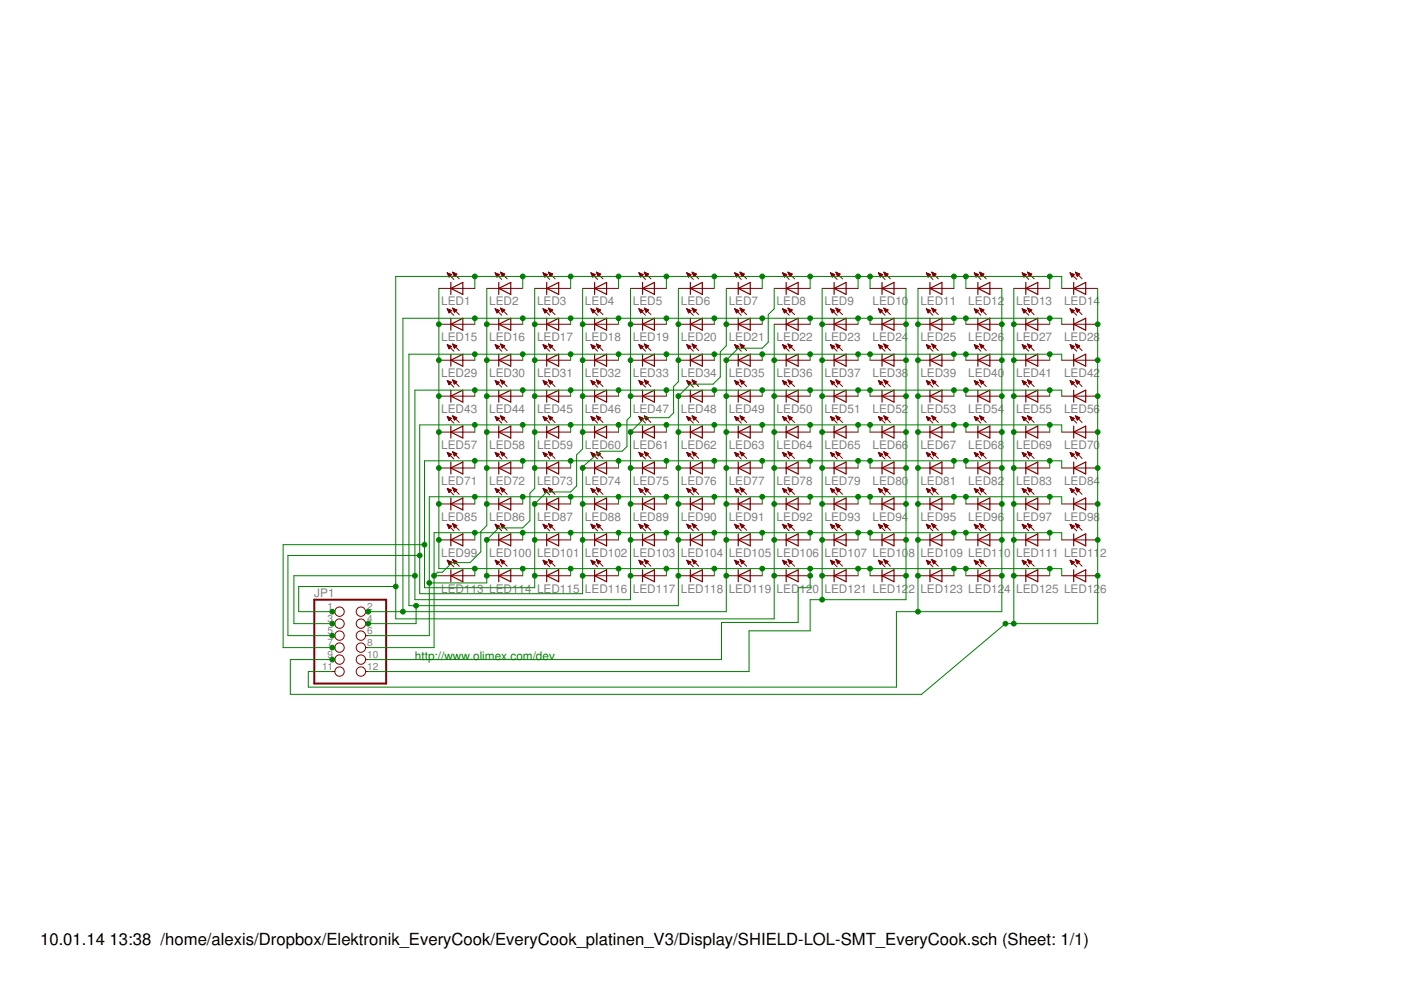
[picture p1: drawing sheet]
<svg xmlns="http://www.w3.org/2000/svg" width="297mm" height="210mm" viewBox="0 0 297 210" stroke-linecap="round" stroke-linejoin="round" font-family="sans-serif">
<defs><g id="words">
<g font-size="3.5">
<text x="8.5" y="200.4">10.01.14</text>
<text x="23.2" y="200.4">13:38 /home/alexis/Dropbox/Elektronik_EveryCook/EveryCook_platinen_V3/Display/SHIELD-LOL-SMT_EveryCook.sch (Sheet: 1/1)</text>
</g>
<g font-size="2.5" fill="#808080">
<text x="93.6" y="64.7">LED1</text>
<text x="103.7" y="64.7">LED2</text>
<text x="113.9" y="64.7">LED3</text>
<text x="124" y="64.7">LED4</text>
<text x="134.2" y="64.7">LED5</text>
<text x="144.3" y="64.7">LED6</text>
<text x="154.5" y="64.7">LED7</text>
<text x="164.7" y="64.7">LED8</text>
<text x="174.8" y="64.7">LED9</text>
<text x="185" y="64.7">LED10</text>
<text x="195.1" y="64.7">LED11</text>
<text x="205.3" y="64.7">LED12</text>
<text x="215.5" y="64.7">LED13</text>
<text x="225.6" y="64.7">LED14</text>
<text x="93.6" y="72.3">LED15</text>
<text x="103.7" y="72.3">LED16</text>
<text x="113.9" y="72.3">LED17</text>
<text x="124" y="72.3">LED18</text>
<text x="134.2" y="72.3">LED19</text>
<text x="144.3" y="72.3">LED20</text>
<text x="154.5" y="72.3">LED21</text>
<text x="164.7" y="72.3">LED22</text>
<text x="174.8" y="72.3">LED23</text>
<text x="185" y="72.3">LED24</text>
<text x="195.1" y="72.3">LED25</text>
<text x="205.3" y="72.3">LED26</text>
<text x="215.5" y="72.3">LED27</text>
<text x="225.6" y="72.3">LED28</text>
<text x="93.6" y="79.9">LED29</text>
<text x="103.7" y="79.9">LED30</text>
<text x="113.9" y="79.9">LED31</text>
<text x="124" y="79.9">LED32</text>
<text x="134.2" y="79.9">LED33</text>
<text x="144.3" y="79.9">LED34</text>
<text x="154.5" y="79.9">LED35</text>
<text x="164.7" y="79.9">LED36</text>
<text x="174.8" y="79.9">LED37</text>
<text x="185" y="79.9">LED38</text>
<text x="195.1" y="79.9">LED39</text>
<text x="205.3" y="79.9">LED40</text>
<text x="215.5" y="79.9">LED41</text>
<text x="225.6" y="79.9">LED42</text>
<text x="93.6" y="87.5">LED43</text>
<text x="103.7" y="87.5">LED44</text>
<text x="113.9" y="87.5">LED45</text>
<text x="124" y="87.5">LED46</text>
<text x="134.2" y="87.5">LED47</text>
<text x="144.3" y="87.5">LED48</text>
<text x="154.5" y="87.5">LED49</text>
<text x="164.7" y="87.5">LED50</text>
<text x="174.8" y="87.5">LED51</text>
<text x="185" y="87.5">LED52</text>
<text x="195.1" y="87.5">LED53</text>
<text x="205.3" y="87.5">LED54</text>
<text x="215.5" y="87.5">LED55</text>
<text x="225.6" y="87.5">LED56</text>
<text x="93.6" y="95.2">LED57</text>
<text x="103.7" y="95.2">LED58</text>
<text x="113.9" y="95.2">LED59</text>
<text x="124" y="95.2">LED60</text>
<text x="134.2" y="95.2">LED61</text>
<text x="144.3" y="95.2">LED62</text>
<text x="154.5" y="95.2">LED63</text>
<text x="164.7" y="95.2">LED64</text>
<text x="174.8" y="95.2">LED65</text>
<text x="185" y="95.2">LED66</text>
<text x="195.1" y="95.2">LED67</text>
<text x="205.3" y="95.2">LED68</text>
<text x="215.5" y="95.2">LED69</text>
<text x="225.6" y="95.2">LED70</text>
<text x="93.6" y="102.8">LED71</text>
<text x="103.7" y="102.8">LED72</text>
<text x="113.9" y="102.8">LED73</text>
<text x="124" y="102.8">LED74</text>
<text x="134.2" y="102.8">LED75</text>
<text x="144.3" y="102.8">LED76</text>
<text x="154.5" y="102.8">LED77</text>
<text x="164.7" y="102.8">LED78</text>
<text x="174.8" y="102.8">LED79</text>
<text x="185" y="102.8">LED80</text>
<text x="195.1" y="102.8">LED81</text>
<text x="205.3" y="102.8">LED82</text>
<text x="215.5" y="102.8">LED83</text>
<text x="225.6" y="102.8">LED84</text>
<text x="93.6" y="110.4">LED85</text>
<text x="103.7" y="110.4">LED86</text>
<text x="113.9" y="110.4">LED87</text>
<text x="124" y="110.4">LED88</text>
<text x="134.2" y="110.4">LED89</text>
<text x="144.3" y="110.4">LED90</text>
<text x="154.5" y="110.4">LED91</text>
<text x="164.7" y="110.4">LED92</text>
<text x="174.8" y="110.4">LED93</text>
<text x="185" y="110.4">LED94</text>
<text x="195.1" y="110.4">LED95</text>
<text x="205.3" y="110.4">LED96</text>
<text x="215.5" y="110.4">LED97</text>
<text x="225.6" y="110.4">LED98</text>
<text x="93.6" y="118">LED99</text>
<text x="103.7" y="118">LED100</text>
<text x="113.9" y="118">LED101</text>
<text x="124" y="118">LED102</text>
<text x="134.2" y="118">LED103</text>
<text x="144.3" y="118">LED104</text>
<text x="154.5" y="118">LED105</text>
<text x="164.7" y="118">LED106</text>
<text x="174.8" y="118">LED107 LED10</text>
<text x="192.6" y="118">8</text>
<text x="195.1" y="118">LED109 LED11</text>
<text x="212.9" y="118">0</text>
<text x="215.5" y="118">LED111 LED11</text>
<text x="233.2" y="118">2</text>
<text x="93.6" y="125.6">LED113 LED114 LED115</text>
<text x="124" y="125.6">LED116</text>
<text x="134.2" y="125.6">LED117</text>
<text x="144.3" y="125.6">LED118</text>
<text x="154.5" y="125.6">LED119</text>
<text x="164.7" y="125.6">LED</text>
<text x="169.5" y="125.6">120</text>
<text x="174.8" y="125.6">LED121 LED12</text>
<text x="192.6" y="125.6">2</text>
<text x="195.1" y="125.6">LED123 LED12</text>
<text x="212.9" y="125.6">4</text>
<text x="215.5" y="125.6">LED125 LED12</text>
<text x="233.2" y="125.6">6</text>
<text x="66.6" y="126.5">JP1</text>
</g>
<text font-size="2.5" fill="#008000" x="88" y="139.9">http://www.olimex.com/dev</text>
<g font-size="2.1" fill="#808080">
<text x="69.5" y="129.3">1</text>
<text x="69.5" y="131.9">3</text>
<text x="77.9" y="129.3">2</text>
<text x="77.9" y="131.9">4</text>
<text x="69.5" y="134.4">5</text>
<text x="69.5" y="137">7</text>
<text x="77.9" y="134.4">6</text>
<text x="77.9" y="137">8</text>
<text x="68.3" y="142">11</text>
<text x="69.5" y="139.5">9</text>
<text x="77.9" y="139.5">10</text>
<text x="77.9" y="142">12</text>
</g>
</g></defs>
<g fill="none" stroke="#800000" stroke-width=".25">
<path d="M95.6 59.9v2.5M105.7 59.9v2.5M115.9 59.9v2.5M126.1 59.9v2.5M136.2 59.9v2.5M146.4 59.9v2.5M156.5 59.9v2.5M166.7 59.9v2.5M176.8 59.9v2.5M187 59.9v2.5M197.2 59.9v2.5M207.3 59.9v2.5"/>
<path d="M217.5 59.9v2.5M227.6 59.9v2.5M95.6 61.2l2.5-1.3v2.5zM95.6 67.5v2.5M95.6 75.1v2.5M95.6 68.7l2.5-1.2v2.5zM95.6 76.4l2.5-1.3v2.5zM105.7 61.2l2.6-1.3v2.5zM105.7 67.5v2.5M105.7 75.1v2.5M105.7 68.7l2.6-1.2v2.5zM105.7 76.4l2.6-1.3v2.5z"/>
<path d="M115.9 61.2l2.5-1.3v2.5zM115.9 67.5v2.5M115.9 75.1v2.5M115.9 68.7l2.5-1.2v2.5zM115.9 76.4l2.5-1.3v2.5zM126.1 61.2l2.5-1.3v2.5zM126.1 67.5v2.5M126.1 75.1v2.5M126.1 68.7l2.5-1.2v2.5zM126.1 76.4l2.5-1.3v2.5zM136.2 61.2l2.5-1.3v2.5zM136.2 67.5v2.5"/>
<path d="M136.2 75.1v2.5M136.2 68.7l2.5-1.2v2.5zM136.2 76.4l2.5-1.3v2.5zM146.4 76.4l2.5-1.3v2.5zM146.4 61.2l2.5-1.3v2.5zM146.4 67.5v2.5M146.4 75.1v2.5M146.4 68.7l2.5-1.2v2.5zM156.5 76.4l2.6-1.3v2.5zM156.5 61.2l2.6-1.3v2.5zM156.5 67.5v2.5M156.5 75.1v2.5"/>
<path d="M156.5 68.7l2.6-1.2v2.5zM166.7 61.2l2.5-1.3v2.5zM166.7 67.5v2.5M166.7 75.1v2.5M166.7 68.7l2.5-1.2v2.5zM166.7 76.4l2.5-1.3v2.5zM176.8 61.2l2.6-1.3v2.5zM176.8 67.5v2.5M176.8 75.1v2.5M176.8 68.7l2.6-1.2v2.5zM176.8 76.4l2.6-1.3v2.5zM187 76.4l2.5-1.3v2.5z"/>
<path d="M187 61.2l2.5-1.3v2.5zM187 67.5v2.5M187 75.1v2.5M187 68.7l2.5-1.2v2.5zM197.2 76.4l2.5-1.3v2.5zM197.2 61.2l2.5-1.3v2.5zM197.2 67.5v2.5M197.2 75.1v2.5M197.2 68.7l2.5-1.2v2.5zM207.3 61.2l2.6-1.3v2.5zM207.3 67.5v2.5M207.3 75.1v2.5"/>
<path d="M207.3 68.7l2.6-1.2v2.5zM207.3 76.4l2.6-1.3v2.5zM217.5 61.2l2.5-1.3v2.5zM217.5 67.5v2.5M217.5 75.1v2.5M217.5 68.7l2.5-1.2v2.5zM217.5 76.4l2.5-1.3v2.5zM227.6 61.2l2.6-1.3v2.5zM227.6 67.5v2.5M227.6 75.1v2.5M227.6 68.7l2.6-1.2v2.5zM227.6 76.4l2.6-1.3v2.5z"/>
<path d="M95.6 82.7v2.6M95.6 90.3v2.6M95.6 98v2.5M95.6 84l2.5-1.3v2.6zM95.6 91.6l2.5-1.3v2.6zM95.6 99.2l2.5-1.2v2.5zM105.7 82.7v2.6M105.7 90.3v2.6M105.7 98v2.5M105.7 84l2.6-1.3v2.6zM105.7 91.6l2.6-1.3v2.6zM105.7 99.2l2.6-1.2v2.5z"/>
<path d="M115.9 82.7v2.6M115.9 90.3v2.6M115.9 98v2.5M115.9 84l2.5-1.3v2.6zM115.9 91.6l2.5-1.3v2.6zM115.9 99.2l2.5-1.2v2.5zM126.1 82.7v2.6M126.1 90.3v2.6M126.1 98v2.5M126.1 84l2.5-1.3v2.6zM126.1 91.6l2.5-1.3v2.6zM126.1 99.2l2.5-1.2v2.5z"/>
<path d="M136.2 82.7v2.6M136.2 90.3v2.6M136.2 98v2.5M136.2 84l2.5-1.3v2.6zM136.2 91.6l2.5-1.3v2.6zM136.2 99.2l2.5-1.2v2.5zM146.4 82.7v2.6M146.4 90.3v2.6M146.4 98v2.5M146.4 84l2.5-1.3v2.6zM146.4 91.6l2.5-1.3v2.6zM146.4 99.2l2.5-1.2v2.5z"/>
<path d="M156.5 82.7v2.6M156.5 90.3v2.6M156.5 98v2.5M156.5 84l2.6-1.3v2.6zM156.5 91.6l2.6-1.3v2.6zM156.5 99.2l2.6-1.2v2.5zM166.7 82.7v2.6M166.7 90.3v2.6M166.7 98v2.5M166.7 84l2.5-1.3v2.6zM166.7 91.6l2.5-1.3v2.6zM166.7 99.2l2.5-1.2v2.5z"/>
<path d="M176.8 82.7v2.6M176.8 90.3v2.6M176.8 98v2.5M176.8 84l2.6-1.3v2.6zM176.8 91.6l2.6-1.3v2.6zM176.8 99.2l2.6-1.2v2.5zM187 91.6l2.5-1.3v2.6zM187 82.7v2.6M187 90.3v2.6M187 98v2.5M187 84l2.5-1.3v2.6zM187 99.2l2.5-1.2v2.5z"/>
<path d="M197.2 82.7v2.6M197.2 90.3v2.6M197.2 98v2.5M197.2 84l2.5-1.3v2.6zM197.2 91.6l2.5-1.3v2.6zM197.2 99.2l2.5-1.2v2.5zM207.3 82.7v2.6M207.3 90.3v2.6M207.3 98v2.5M207.3 84l2.6-1.3v2.6zM207.3 91.6l2.6-1.3v2.6zM207.3 99.2l2.6-1.2v2.5z"/>
<path d="M217.5 82.7v2.6M217.5 90.3v2.6M217.5 98v2.5M217.5 84l2.5-1.3v2.6zM217.5 91.6l2.5-1.3v2.6zM217.5 99.2l2.5-1.2v2.5zM227.6 91.6l2.6-1.3v2.6zM227.6 82.7v2.6M227.6 90.3v2.6M227.6 98v2.5M227.6 84l2.6-1.3v2.6zM227.6 99.2l2.6-1.2v2.5z"/>
<path d="M95.6 105.6v2.5M95.6 113.2v2.5M95.6 106.8l2.5-1.2v2.5zM95.6 114.5l2.5-1.3v2.5zM105.7 105.6v2.5M105.7 113.2v2.5M105.7 106.8l2.6-1.2v2.5zM105.7 114.5l2.6-1.3v2.5zM115.9 105.6v2.5M115.9 113.2v2.5M115.9 106.8l2.5-1.2v2.5zM115.9 114.5l2.5-1.3v2.5z"/>
<path d="M126.1 105.6v2.5M126.1 113.2v2.5M126.1 106.8l2.5-1.2v2.5zM126.1 114.5l2.5-1.3v2.5zM136.2 105.6v2.5M136.2 113.2v2.5M136.2 106.8l2.5-1.2v2.5zM136.2 114.5l2.5-1.3v2.5zM146.4 105.6v2.5M146.4 113.2v2.5M146.4 106.8l2.5-1.2v2.5zM146.4 114.5l2.5-1.3v2.5z"/>
<path d="M156.5 105.6v2.5M156.5 113.2v2.5M156.5 106.8l2.6-1.2v2.5zM156.5 114.5l2.6-1.3v2.5zM166.7 105.6v2.5M166.7 113.2v2.5M166.7 106.8l2.5-1.2v2.5zM166.7 114.5l2.5-1.3v2.5zM176.8 105.6v2.5M176.8 113.2v2.5M176.8 106.8l2.6-1.2v2.5zM176.8 114.5l2.6-1.3v2.5z"/>
<path d="M187 105.6v2.5M187 113.2v2.5M187 106.8l2.5-1.2v2.5zM187 114.5l2.5-1.3v2.5zM197.2 105.6v2.5M197.2 113.2v2.5M197.2 106.8l2.5-1.2v2.5zM197.2 114.5l2.5-1.3v2.5zM207.3 105.6v2.5M207.3 113.2v2.5M207.3 106.8l2.6-1.2v2.5zM207.3 114.5l2.6-1.3v2.5z"/>
<path d="M217.5 105.6v2.5M217.5 113.2v2.5M217.5 106.8l2.5-1.2v2.5zM217.5 114.5l2.5-1.3v2.5zM227.6 105.6v2.5M227.6 113.2v2.5M227.6 106.8l2.6-1.2v2.5zM227.6 114.5l2.6-1.3v2.5zM95.6 120.8v2.5M95.6 122.1l2.5-1.3v2.5zM105.7 120.8v2.5M105.7 122.1l2.6-1.3v2.5z"/>
<path d="M115.9 120.8v2.5M115.9 122.1l2.5-1.3v2.5zM126.1 120.8v2.5M126.1 122.1l2.5-1.3v2.5zM136.2 120.8v2.5M136.2 122.1l2.5-1.3v2.5zM146.4 120.8v2.5M146.4 122.1l2.5-1.3v2.5zM156.5 120.8v2.5M156.5 122.1l2.6-1.3v2.5zM166.7 120.8v2.5M166.7 122.1l2.5-1.3v2.5z"/>
<path d="M176.8 120.8v2.5M176.8 122.1l2.6-1.3v2.5zM187 120.8v2.5M187 122.1l2.5-1.3v2.5zM197.2 120.8v2.5M197.2 122.1l2.5-1.3v2.5zM207.3 120.8v2.5M207.3 122.1l2.6-1.3v2.5zM217.5 120.8v2.5M217.5 122.1l2.5-1.3v2.5zM227.6 120.8v2.5M227.6 122.1l2.6-1.3v2.5z"/>
</g>
<g fill="none" stroke="#800000" stroke-width=".21">
<path d="M94.8 57.8l1.4 1.4M94.8 57.8l.9 .4-.5 .5M94.8 57.8l.4 .9M94.8 57.9h.1M94.9 58h.3M94.9 58.1h.6M95 58.2h.7M95 58.4h.6M95.1 58.5h.4M95.1 58.6h.2M95.2 58.7h.1M96 57.7l1.4 1.4"/>
<path d="M96 57.7l.9 .4M96 57.7l.4 .9 .5-.5M96 57.7h.1M96 57.9h.3M96.1 58h.5M96.1 58.1h.7M96.2 58.2h.5M96.2 58.4h.4M96.3 58.5h.2M96.4 58.6h.1M105 57.9h.1M105 57.8l1.4 1.4"/>
<path d="M105 57.8l.9 .4M105 57.8l.4 .9M105.1 58h.2M105.1 58.1h.5M105.2 58.2h.7M105.2 58.4h.5M105.3 58.5h.3M105.3 58.6h.2M105.4 58.7h.1M105.9 58.2l-.5 .5M106.1 57.7l1.4 1.4M106.1 57.7l.9 .4"/>
<path d="M106.1 57.7l.4 .9 .5-.5M106.2 57.7h.1M106.2 57.9h.3M106.2 58h.6M106.3 58.1h.7M106.3 58.2h.6M106.4 58.4h.4M106.4 58.5h.2M106.5 58.6h.1M115.1 57.9h.1M115.1 57.8l1.4 1.4M115.1 57.8l.9 .4"/>
<path d="M115.1 57.8l.4 .9M115.2 58h.3M115.3 58.1h.5M115.3 58.2h.7M115.4 58.4h.5M115.4 58.5h.4M115.5 58.6h.2M115.5 58.7h.1M116 58.2l-.5 .5M116.3 57.7h.1M116.3 57.7l1.4 1.4M116.3 57.7l.9 .4-.5 .5z"/>
<path d="M116.4 57.9h.2M116.4 58h.5M116.5 58.1h.7M116.5 58.2h.5M116.6 58.4h.3M116.6 58.5h.2M116.7 58.6h.1M125.3 57.9h.1M125.3 57.8l1.4 1.4M125.3 57.8l.9 .4-.5 .5M125.3 57.8l.4 .9M125.4 58h.2"/>
<path d="M125.4 58.1h.5M125.5 58.2h.7M125.5 58.4h.5M125.6 58.5h.3M125.6 58.6h.2M125.7 58.7h.1M126.4 57.7h.1M126.4 57.7l1.4 1.4M126.4 57.7l.9 .4M126.4 57.7l.4 .9 .5-.5M126.5 57.9h.3M126.6 58h.5"/>
<path d="M126.6 58.1h.7M126.7 58.2h.5M126.7 58.4h.4M126.8 58.5h.2M126.8 58.6h.1M135.5 57.9h.1M135.5 57.8l1.4 1.4M135.5 57.8l.9 .4-.6 .5M135.5 57.8l.3 .9M135.5 58h.3M135.6 58.1h.5M135.6 58.2h.7"/>
<path d="M135.7 58.4h.5M135.7 58.5h.4M135.8 58.6h.2M135.8 58.7h.1M136.6 57.7h.1M136.6 57.7l1.4 1.4M136.6 57.7l.9 .4M136.6 57.7l.4 .9 .5-.5M136.7 57.9h.3M136.7 58h.5M136.8 58.1h.7M136.8 58.2h.6"/>
<path d="M136.9 58.4h.3M136.9 58.5h.2M137 58.6h.1M145.6 57.8l1.4 1.4M145.6 57.8l.9 .4M145.6 57.8l.4 .9M145.6 57.9h.1M145.7 58h.3M145.7 58.1h.5M145.8 58.2h.7M145.8 58.4h.6M145.9 58.5h.4"/>
<path d="M145.9 58.6h.2M146 58.7h.1M146.5 58.2l-.5 .5M146.7 57.7l1.4 1.4M146.7 57.7l.9 .4M146.7 57.7l.4 .9 .5-.5M146.8 57.7h.1M146.8 57.9h.3M146.9 58h.5M146.9 58.1h.7M147 58.2h.5M147 58.4h.4"/>
<path d="M147.1 58.5h.2M147.1 58.6h.1M155.8 57.8l1.4 1.4M155.8 57.8l.9 .4M155.8 57.8l.3 .9M155.8 57.9h.1M155.8 58h.3M155.9 58.1h.5M155.9 58.2h.8M156 58.4h.5M156 58.5h.4M156.1 58.6h.2"/>
<path d="M156.1 58.7h.1M156.7 58.2l-.6 .5M156.9 57.7l1.4 1.4M156.9 57.7l.9 .4M156.9 57.7l.4 .9 .5-.5M156.9 57.7h.1M157 57.9h.3M157 58h.6M157.1 58.1h.7M157.1 58.2h.6M157.2 58.4h.3M157.2 58.5h.2"/>
<path d="M157.3 58.6h.1M165.9 57.8l1.4 1.4M165.9 57.8l.9 .4M165.9 57.8l.4 .9M165.9 57.9h.1M166 58h.3M166.1 58.1h.5M166.1 58.2h.7M166.2 58.4h.5M166.2 58.5h.4M166.3 58.6h.2M166.3 58.7h.1"/>
<path d="M166.8 58.2l-.5 .5M167.1 57.7l1.4 1.4M167.1 57.7l.9 .4-.6 .5zM167.1 57.7h.1M167.1 57.9h.3M167.2 58h.5M167.2 58.1h.7M167.3 58.2h.5M167.3 58.4h.4M167.4 58.5h.2M167.4 58.6h.1M176.1 57.8l1.4 1.4"/>
<path d="M176.1 57.8l.9 .4M176.1 57.8l.4 .9M176.1 57.9h.1M176.1 58h.3M176.2 58.1h.5M176.3 58.2h.7M176.3 58.4h.5M176.4 58.5h.3M176.4 58.6h.2M176.5 58.7h.1M177 58.2l-.5 .5M177.2 57.7l1.4 1.4"/>
<path d="M177.2 57.7l.9 .4M177.2 57.7l.4 .9 .5-.5M177.2 57.7h.1M177.3 57.9h.3M177.4 58h.5M177.4 58.1h.7M177.5 58.2h.5M177.5 58.4h.4M177.6 58.5h.1M177.6 58.6h.1M186.2 57.8l1.4 1.4M186.2 57.8l.9 .4"/>
<path d="M186.2 57.8l.4 .9M186.3 57.9h.1M186.3 58h.3M186.4 58.1h.5M186.4 58.2h.7M186.5 58.4h.5M186.5 58.5h.4M186.6 58.6h.2M186.6 58.7h.1M187.1 58.2l-.5 .5M187.4 57.7l1.4 1.4M187.4 57.7l.9 .4"/>
<path d="M187.4 57.7l.4 .9 .5-.5M187.4 57.7h.1M187.5 57.9h.2M187.5 58h.5M187.6 58.1h.7M187.6 58.2h.6M187.7 58.4h.3M187.7 58.5h.2M187.8 58.6h.1M196.4 57.8l1.4 1.4M196.4 57.8l.9 .4M196.4 57.8l.4 .9"/>
<path d="M196.4 57.9h.1M196.5 58h.3M196.5 58.1h.5M196.6 58.2h.7M196.6 58.4h.6M196.7 58.5h.3M196.7 58.6h.2M196.8 58.7h.1M197.3 58.2l-.5 .5M197.5 57.7l1.4 1.4M197.5 57.7l.9 .4-.5 .5zM197.6 57.7h.1"/>
<path d="M197.6 57.9h.3M197.7 58h.5M197.7 58.1h.7M197.8 58.2h.5M197.8 58.4h.4M197.9 58.5h.2M197.9 58.6h.1M206.6 57.9h.1M206.6 57.8l1.4 1.4M206.6 57.8l.9 .4-.6 .5M206.6 57.8l.3 .9M206.6 58h.3"/>
<path d="M206.7 58.1h.5M206.7 58.2h.7M206.8 58.4h.5M206.8 58.5h.4M206.9 58.6h.2M206.9 58.7h.1M207.7 57.7l1.4 1.4M207.7 57.7l.9 .4M207.7 57.7l.4 .9 .5-.5M207.7 57.7h.1M207.8 57.9h.3M207.8 58h.5"/>
<path d="M207.9 58.1h.7M207.9 58.2h.5M208 58.4h.3M208 58.5h.2M208.1 58.6h.1M216.7 57.9h.1M216.7 57.8l1.4 1.4M216.7 57.8l.9 .4-.5 .5M216.7 57.8l.4 .9M216.8 58h.3M216.8 58.1h.6M216.9 58.2h.7"/>
<path d="M216.9 58.4h.6M217 58.5h.4M217 58.6h.2M217.1 58.7h.1M217.9 57.7l1.4 1.4M217.9 57.7l.9 .4M217.9 57.7l.3 .9 .6-.5M217.9 57.7h.1M217.9 57.9h.3M218 58h.5M218 58.1h.7M218.1 58.2h.5"/>
<path d="M218.1 58.4h.4M218.2 58.5h.2M218.2 58.6h.1M226.9 57.9h.1M226.9 57.8l1.4 1.4M226.9 57.8l.9 .4M226.9 57.8l.4 .9M226.9 58h.3M227 58.1h.5M227.1 58.2h.7M227.1 58.4h.5M227.2 58.5h.3"/>
<path d="M227.2 58.6h.2M227.2 58.7h.1M227.8 58.2l-.5 .5M228 57.7h.1M228 57.7l1.4 1.4M228 57.7l.9 .4-.5 .5zM228.1 57.9h.3M228.1 58h.6M228.2 58.1h.7M228.2 58.2h.6M228.3 58.4h.3M228.3 58.5h.2"/>
<path d="M228.4 58.6h.1M93 61.2h7.7M93 68.7h7.7M93 76.4h7.7M94.8 65.5l1.4 1.3M94.8 65.5h.1M94.8 65.5l.9 .3-.5 .5zM94.8 73.1l1.4 1.4M94.8 73.1l.9 .3-.5 .6zM94.9 73.2h.2M94.9 65.6h.2M94.9 65.7h.5"/>
<path d="M94.9 73.3h.5M95 65.8h.7M95 73.4h.7M95 73.6h.6M95 66h.6M95.1 66.1h.4M95.1 73.7h.4M95.1 73.8h.3M95.1 66.2h.3M95.2 66.3h.1M95.2 73.9h.1M96 65.3l1.4 1.4"/>
<path d="M96 65.3l.9 .4M96 65.3l.4 .9M96 65.3h.1M96 72.9l1.4 1.4M96 72.9l.9 .4M96 72.9l.4 .9 .5-.5M96 73.1h.2M96 65.5h.3M96.1 65.6h.5M96.1 73.2h.4M96.1 73.3h.7M96.1 65.7h.8"/>
<path d="M96.2 65.8h.5M96.2 73.4h.6M96.2 66h.4M96.2 73.6h.4M96.3 73.7h.2M96.3 66.1h.2M96.3 66.2h.1M96.3 73.8h.1M96.9 65.7l-.5 .5M103.2 61.2h7.6M103.2 68.7h7.6M103.2 76.4h7.6"/>
<path d="M105 65.5h.1M105 65.5l1.4 1.3M105 65.5l.9 .3M105 65.5l.4 .8 .5-.5M105 73.1l1.4 1.4M105 73.1l.9 .3-.5 .6zM105 65.6h.3M105 73.2h.2M105.1 65.7h.5M105.1 73.3h.4M105.1 65.8h.8M105.1 73.4h.7"/>
<path d="M105.2 73.6h.6M105.2 66h.5M105.2 66.1h.4M105.2 73.7h.5M105.3 73.8h.2M105.3 66.2h.2M105.3 66.3h.1M105.3 73.9h.1M106.1 65.3h.1M106.1 65.3l1.4 1.4M106.1 65.3l.9 .4M106.1 65.3l.4 .9"/>
<path d="M106.1 72.9l1.4 1.4M106.1 72.9l.9 .4-.5 .5zM106.2 73.1h.2M106.2 65.5h.2M106.2 65.6h.5M106.2 73.2h.5M106.3 65.7h.7M106.3 73.3h.7M106.3 65.8h.6M106.3 73.4h.6M106.4 66h.4M106.4 73.6h.4"/>
<path d="M106.4 73.7h.3M106.4 66.1h.3M106.5 66.2h.1M106.5 73.8h.1M107 65.7l-.5 .5M113.4 61.2h7.6M113.4 68.7h7.6M113.4 76.4h7.6M115.1 65.5h.1M115.1 65.5l1.4 1.3M115.1 65.5l.9 .3M115.1 65.5l.4 .8 .5-.5"/>
<path d="M115.1 73.1l1.4 1.4M115.1 73.1l.9 .3-.5 .6zM115.2 65.6h.2M115.2 73.2h.2M115.2 73.3h.5M115.3 65.7h.4M115.3 65.8h.7M115.3 73.4h.7M115.3 73.6h.6M115.4 66h.5M115.4 66.1h.4M115.4 73.7h.4"/>
<path d="M115.4 73.8h.3M115.5 66.2h.2M115.5 66.3h.1M115.5 73.9h.1M116.3 65.3h.1M116.3 65.3l1.4 1.4M116.3 65.3l.9 .4-.5 .5M116.3 65.3l.4 .9M116.3 72.9l1.4 1.4M116.3 72.9l.9 .4-.5 .5zM116.3 65.5h.3M116.3 73.1h.3"/>
<path d="M116.4 65.6h.5M116.4 73.2h.4M116.4 65.7h.8M116.4 73.3h.7M116.5 73.4h.6M116.5 65.8h.6M116.5 66h.4M116.5 73.6h.4M116.6 73.7h.2M116.6 66.1h.2M116.6 66.2h.1M116.6 73.8h.1"/>
<path d="M123.5 61.2h7.6M123.5 68.7h7.6M123.5 76.4h7.6M125.3 65.5h.1M125.3 65.5l1.4 1.3M125.3 65.5l.9 .3-.5 .5zM125.3 73.1l1.4 1.4M125.3 73.1l.9 .3-.5 .6zM125.3 65.6h.3M125.3 73.2h.3M125.4 73.3h.4M125.4 65.7h.5"/>
<path d="M125.5 65.8h.7M125.5 73.4h.6M125.5 73.6h.6M125.5 66h.6M125.6 66.1h.4M125.6 73.7h.4M125.6 66.2h.2M125.6 73.8h.3M125.7 66.3h.1M125.7 73.9h.1M126.4 65.3h.1M126.4 65.3l1.4 1.4"/>
<path d="M126.4 65.3l.9 .4M126.4 65.3l.4 .9M126.4 72.9l1.4 1.4M126.4 72.9l.9 .4-.5 .5zM126.5 65.5h.3M126.5 73.1h.2M126.5 73.2h.5M126.6 65.6h.4M126.6 65.7h.7M126.6 73.3h.7M126.6 73.4h.6M126.7 65.8h.5"/>
<path d="M126.7 66h.4M126.7 73.6h.4M126.7 73.7h.3M126.8 66.1h.2M126.8 66.2h.1M126.8 73.8h.1M127.3 65.7l-.5 .5M133.7 61.2h7.6M133.7 68.7h7.6M133.7 76.4h7.6M135.5 65.5h.1M135.5 65.5l1.4 1.3"/>
<path d="M135.5 65.5l.9 .3-.6 .5zM135.5 73.1l1.4 1.4M135.5 73.1l.9 .3-.6 .6zM135.5 65.6h.3M135.5 73.2h.2M135.6 73.3h.4M135.6 65.7h.4M135.6 65.8h.7M135.6 73.4h.7M135.7 73.6h.5M135.7 66h.5M135.7 66.1h.4"/>
<path d="M135.7 73.7h.4M135.8 66.2h.2M135.8 73.8h.2M135.8 73.9h.1M135.8 66.3h.1M136.6 65.3h.1M136.6 65.3l1.4 1.4M136.6 65.3l.9 .4M136.6 65.3l.4 .9M136.6 72.9l1.4 1.4M136.6 72.9l.9 .4-.5 .5zM136.7 65.5h.2"/>
<path d="M136.7 73.1h.2M136.7 73.2h.5M136.7 65.6h.5M136.8 65.7h.7M136.8 73.3h.6M136.8 73.4h.6M136.8 65.8h.6M136.9 66h.3M136.9 73.6h.4M136.9 73.7h.2M136.9 66.1h.2M137 66.2h.1"/>
<path d="M137 73.8h.1M137.5 65.7l-.5 .5M143.8 61.2h7.6M143.8 68.7h7.6M143.8 76.4h7.6M145.6 65.5l1.4 1.3M145.6 65.5l.9 .3M145.6 65.5l.4 .8 .5-.5M145.6 73.1l1.4 1.4M145.6 73.1l.9 .3-.5 .6zM145.6 65.5h.1M145.7 65.6h.2"/>
<path d="M145.7 73.2h.2M145.7 73.3h.5M145.7 65.7h.5M145.8 65.8h.7M145.8 73.4h.6M145.8 66h.6M145.8 73.6h.6M145.9 73.7h.4M145.9 66.1h.4M145.9 66.2h.3M145.9 73.8h.3M146 73.9h.1"/>
<path d="M146 66.3h.1M146.7 65.3l1.4 1.4M146.7 65.3l.9 .4M146.7 65.3l.4 .9M146.7 72.9l1.4 1.4M146.7 72.9l.9 .4M146.7 72.9l.4 .9 .5-.5M146.8 65.3h.1M146.8 65.5h.3M146.8 73.1h.2M146.9 73.2h.4M146.9 65.6h.5"/>
<path d="M146.9 65.7h.7M146.9 73.3h.7M147 73.4h.6M147 65.8h.5M147 66h.4M147 73.6h.4M147.1 66.1h.2M147.1 73.7h.2M147.1 73.8h.1M147.1 66.2h.1M147.6 65.7l-.5 .5M154 61.2h7.6"/>
<path d="M154 68.7h7.6M154 76.4h7.6M155.8 65.5l1.4 1.3M155.8 65.5l.9 .3M155.8 65.5l.3 .8 .6-.5M155.8 73.1l1.4 1.4M155.8 73.1l.9 .3-.6 .6zM155.8 65.5h.1M155.8 65.6h.3M155.8 73.2h.2M155.9 65.7h.5M155.9 73.3h.4"/>
<path d="M155.9 73.4h.7M155.9 65.8h.7M156 66h.5M156 73.6h.6M156 73.7h.4M156 66.1h.4M156.1 66.2h.2M156.1 73.8h.2M156.1 73.9h.1M156.1 66.3h.1M156.9 65.3l1.4 1.4M156.9 65.3l.9 .4"/>
<path d="M156.9 65.3l.4 .9M156.9 72.9l1.4 1.4M156.9 72.9l.9 .4-.5 .5zM156.9 65.3h.1M157 65.5h.2M157 73.1h.2M157 73.2h.5M157 65.6h.5M157.1 65.7h.7M157.1 73.3h.7M157.1 65.8h.6M157.1 73.4h.6"/>
<path d="M157.2 73.6h.4M157.2 66h.4M157.2 66.1h.2M157.2 73.7h.3M157.3 73.8h.1M157.3 66.2h.1M157.8 65.7l-.5 .5M164.1 61.2h7.7M164.1 68.7h7.7M164.1 76.4h7.7M165.9 65.5h.1M165.9 65.5l1.4 1.3"/>
<path d="M165.9 65.5l.9 .3M165.9 65.5l.4 .8 .5-.5M165.9 73.1l1.4 1.4M165.9 73.1l.9 .3-.5 .6zM166 65.6h.2M166 73.2h.2M166 65.7h.5M166 73.3h.5M166.1 73.4h.7M166.1 65.8h.7M166.1 66h.6M166.1 73.6h.6"/>
<path d="M166.2 73.7h.4M166.2 66.1h.4M166.2 66.2h.3M166.2 73.8h.3M166.3 73.9h.1M166.3 66.3h.1M167.1 65.3l1.4 1.4M167.1 65.3l.9 .4M167.1 65.3l.3 .9M167.1 72.9l1.4 1.4M167.1 72.9l.9 .4-.6 .5zM167.1 65.3h.1"/>
<path d="M167.1 65.5h.3M167.1 73.1h.2M167.2 65.6h.5M167.2 73.2h.4M167.2 65.7h.8M167.2 73.3h.7M167.3 65.8h.6M167.3 73.4h.6M167.3 73.6h.4M167.3 66h.4M167.4 66.1h.2M167.4 73.7h.2"/>
<path d="M167.4 73.8h.1M167.4 66.2h.1M168 65.7l-.6 .5M174.3 61.2h7.6M174.3 68.7h7.6M174.3 76.4h7.6M176.1 65.5h.1M176.1 65.5l1.4 1.3M176.1 65.5l.9 .3-.5 .5zM176.1 73.1l1.4 1.4M176.1 73.1l.9 .3-.5 .6zM176.1 73.2h.2"/>
<path d="M176.1 65.6h.3M176.2 65.7h.5M176.2 73.3h.4M176.2 73.4h.7M176.3 65.8h.7M176.3 66h.6M176.3 73.6h.6M176.3 73.7h.5M176.4 66.1h.3M176.4 66.2h.2M176.4 73.8h.2M176.4 66.3h.1"/>
<path d="M176.4 73.9h.1M177.2 65.3h.1M177.2 65.3l1.4 1.4M177.2 65.3l.9 .4M177.2 65.3l.4 .9M177.2 72.9l1.4 1.4M177.2 72.9l.9 .4M177.2 72.9l.4 .9 .5-.5M177.3 65.5h.2M177.3 73.1h.2M177.3 65.6h.5M177.3 73.2h.5"/>
<path d="M177.4 73.3h.7M177.4 65.7h.7M177.4 65.8h.6M177.4 73.4h.6M177.5 73.6h.4M177.5 66h.4M177.5 66.1h.3M177.5 73.7h.3M177.6 73.8h.1M177.6 66.2h.1M178.1 65.7l-.5 .5M184.5 61.2h7.6"/>
<path d="M184.5 68.7h7.6M184.5 76.4h7.6M186.2 65.5h.1M186.2 65.5l1.4 1.3M186.2 65.5l.9 .3-.5 .5zM186.2 73.1l1.4 1.4M186.2 73.1l.9 .3-.5 .6zM186.3 73.2h.2M186.3 65.6h.3M186.4 65.7h.4M186.4 73.3h.4M186.4 73.4h.7"/>
<path d="M186.4 65.8h.7M186.5 66h.5M186.5 73.6h.5M186.5 66.1h.4M186.5 73.7h.4M186.6 66.2h.2M186.6 73.8h.2M186.6 66.3h.1M186.6 73.9h.1M187.4 65.3h.1M187.4 65.3l1.4 1.4M187.4 65.3l.9 .4"/>
<path d="M187.4 65.3l.4 .9M187.4 72.9l1.4 1.4M187.4 72.9l.9 .4-.5 .5zM187.4 73.1h.3M187.5 65.5h.2M187.5 65.6h.5M187.5 73.2h.4M187.5 73.3h.7M187.6 65.7h.7M187.6 65.8h.6M187.6 73.4h.6M187.6 73.6h.5"/>
<path d="M187.7 66h.3M187.7 66.1h.2M187.7 73.7h.2M187.7 66.2h.1M187.7 73.8h.1M188.3 65.7l-.5 .5M194.6 61.2h7.6M194.6 68.7h7.6M194.6 76.4h7.6M196.4 65.5h.1M196.4 65.5l1.4 1.3M196.4 65.5l.9 .3"/>
<path d="M196.4 65.5l.4 .8 .5-.5M196.4 73.1l1.4 1.4M196.4 73.1l.9 .3-.5 .6zM196.4 73.2h.3M196.5 65.6h.2M196.5 65.7h.5M196.5 73.3h.5M196.6 73.4h.6M196.6 65.8h.7M196.6 66h.6M196.6 73.6h.6M196.7 66.1h.4"/>
<path d="M196.7 73.7h.4M196.7 73.8h.3M196.7 66.2h.2M196.8 66.3h.1M196.8 73.9h.1M197.5 65.3h.1M197.5 65.3l1.4 1.4M197.5 65.3l.9 .4M197.5 65.3l.4 .9M197.5 72.9l1.4 1.4M197.5 72.9l.9 .4-.5 .5zM197.6 73.1h.2"/>
<path d="M197.6 65.5h.3M197.7 65.6h.4M197.7 73.2h.4M197.7 73.3h.7M197.7 65.7h.7M197.8 65.8h.5M197.8 73.4h.5M197.8 73.6h.4M197.8 66h.4M197.9 66.1h.2M197.9 73.7h.2M197.9 66.2h.1"/>
<path d="M197.9 73.8h.1M198.4 65.7l-.5 .5M204.8 61.2h7.6M204.8 68.7h7.6M204.8 76.4h7.6M206.6 65.5h.1M206.6 65.5l1.4 1.3M206.6 65.5l.9 .3-.6 .5zM206.6 73.1l1.4 1.4M206.6 73.1l.9 .3-.6 .6zM206.6 73.2h.2M206.6 65.6h.3"/>
<path d="M206.7 65.7h.5M206.7 73.3h.4M206.7 65.8h.7M206.7 73.4h.7M206.8 73.6h.5M206.8 66h.5M206.8 66.1h.4M206.8 73.7h.4M206.9 73.8h.2M206.9 66.2h.2M206.9 66.3h.1M206.9 73.9h.1"/>
<path d="M207.7 65.3h.1M207.7 65.3l1.4 1.4M207.7 65.3l.9 .4M207.7 65.3l.4 .9M207.7 72.9l1.4 1.4M207.7 72.9l.9 .4M207.7 72.9l.4 .9 .5-.5M207.8 73.1h.2M207.8 65.5h.2M207.8 65.6h.5M207.8 73.2h.5M207.9 73.3h.7"/>
<path d="M207.9 65.7h.7M207.9 65.8h.6M207.9 73.4h.6M208 66h.4M208 73.6h.4M208 73.7h.3M208 66.1h.2M208.1 66.2h.1M208.1 73.8h.1M208.6 65.7l-.5 .5M214.9 61.2h7.7M214.9 68.7h7.7"/>
<path d="M214.9 76.4h7.7M216.7 65.5h.1M216.7 65.5l1.4 1.3M216.7 65.5l.9 .3-.5 .5zM216.7 73.1l1.4 1.4M216.7 73.1l.9 .3-.5 .6zM216.8 65.6h.2M216.8 73.2h.2M216.8 73.3h.5M216.8 65.7h.5M216.9 65.8h.7M216.9 73.4h.7"/>
<path d="M216.9 73.6h.6M216.9 66h.6M217 66.1h.4M217 73.7h.4M217 73.8h.3M217 66.2h.3M217.1 66.3h.1M217.1 73.9h.1M217.9 65.3h.1M217.9 65.3l1.4 1.4M217.9 65.3l.9 .4M217.9 65.3l.3 .9"/>
<path d="M217.9 72.9l1.4 1.4M217.9 72.9l.9 .4-.6 .5zM217.9 73.1h.2M217.9 65.5h.3M218 65.6h.5M218 73.2h.4M218 65.7h.8M218 73.3h.7M218.1 65.8h.5M218.1 73.4h.6M218.1 66h.4M218.1 73.6h.4"/>
<path d="M218.2 73.7h.2M218.2 66.1h.2M218.2 66.2h.1M218.2 73.8h.1M218.8 65.7l-.6 .5M225.1 61.2h7.6M225.1 68.7h7.6M225.1 76.4h7.6M226.9 65.5h.1M226.9 65.5l1.4 1.3M226.9 65.5l.9 .3M226.9 65.5l.4 .8 .5-.5"/>
<path d="M226.9 73.1l1.4 1.4M226.9 73.1l.9 .3-.5 .6zM226.9 65.6h.3M226.9 73.2h.2M227 73.3h.4M227 65.7h.5M227 65.8h.8M227 73.4h.7M227.1 73.6h.6M227.1 66h.5M227.1 66.1h.4M227.1 73.7h.5"/>
<path d="M227.2 73.8h.2M227.2 66.2h.2M227.2 66.3h.1M227.2 73.9h.1M228 65.3h.1M228 65.3l1.4 1.4M228 65.3l.9 .4-.5 .5M228 65.3l.4 .9M228 72.9l1.4 1.4M228 72.9l.9 .4-.5 .5zM228.1 65.5h.2M228.1 73.1h.2"/>
<path d="M228.1 65.6h.5M228.1 73.2h.5M228.2 65.7h.7M228.2 73.3h.7M228.2 73.4h.6M228.2 65.8h.6M228.3 66h.4M228.3 73.6h.4M228.3 73.7h.3M228.3 66.1h.3M228.4 66.2h.1M228.4 73.8h.1"/>
<path d="M93 84h7.7M93 91.6h7.7M93 99.2h7.7M94.8 88.3l.9 .4-.5 .5zM94.8 80.7l1.4 1.4M94.8 80.7l.9 .4-.5 .5zM94.8 88.3l1.4 1.4M94.8 95.9l1.4 1.4M94.8 95.9l.9 .4-.5 .5zM94.8 88.4h.2M94.8 96h.2M94.9 80.8h.1"/>
<path d="M94.9 96.1h.3M94.9 80.9h.4M94.9 88.5h.4M95 88.6h.6M95 96.2h.5M95 81h.6M95 96.4h.7M95 81.2h.6M95 88.8h.7M95.1 88.9h.4M95.1 96.5h.5M95.1 81.3h.4"/>
<path d="M95.1 96.6h.3M95.1 81.4h.3M95.1 89h.3M95.2 81.5h.1M95.2 89.1h.1M95.2 96.7h.1M96 88.2l.9 .4-.5 .5zM96 80.6l1.4 1.4M96 80.6l.9 .3-.5 .5zM96 88.2l1.4 1.4M96 95.8l1.4 1.4M96 95.8l.9 .4"/>
<path d="M96 95.8l.4 .9 .5-.5M96 88.3h.2M96 95.9h.1M96 80.7h.2M96.1 80.8h.4M96.1 88.4h.3M96.1 96h.3M96.1 88.5h.6M96.1 96.1h.6M96.1 80.9h.7M96.1 96.2h.7M96.2 81h.6"/>
<path d="M96.2 88.6h.6M96.2 88.8h.5M96.2 96.4h.5M96.2 81.2h.4M96.2 96.5h.4M96.3 81.3h.2M96.3 88.9h.3M96.3 89h.1M96.3 96.6h.2M96.3 81.4h.1M103.2 84h7.6M103.2 91.6h7.6"/>
<path d="M103.2 99.2h7.6M105 88.3l.9 .4-.5 .5zM105 80.7l1.4 1.4M105 80.7l.9 .4-.5 .5zM105 88.3l1.4 1.4M105 95.9l1.4 1.4M105 95.9l.9 .4-.5 .5zM105 88.4h.2M105 96h.1M105 80.8h.2M105.1 96.1h.3M105.1 80.9h.4"/>
<path d="M105.1 88.5h.3M105.1 88.6h.6M105.1 96.2h.6M105.1 81h.7M105.2 96.4h.6M105.2 81.2h.6M105.2 88.8h.6M105.2 81.3h.5M105.2 88.9h.5M105.2 96.5h.5M105.3 89h.3M105.3 96.6h.3"/>
<path d="M105.3 81.4h.3M105.3 81.5h.1M105.3 89.1h.2M105.3 96.7h.2M106.1 80.6l1.4 1.4M106.1 80.6l.9 .3-.5 .5zM106.1 88.2l1.4 1.4M106.1 88.2l.9 .4-.5 .5zM106.1 95.8l1.4 1.4M106.1 95.8l.9 .4-.5 .5zM106.2 88.3h.1M106.2 95.9h.1"/>
<path d="M106.2 80.7h.2M106.2 96h.4M106.2 80.8h.4M106.2 88.4h.4M106.3 88.5h.6M106.3 96.1h.5M106.3 80.9h.6M106.3 96.2h.7M106.3 81h.6M106.3 88.6h.7M106.4 88.8h.4M106.4 96.4h.4"/>
<path d="M106.4 81.2h.4M106.4 96.5h.3M106.4 81.3h.3M106.4 88.9h.3M106.5 81.4h.1M106.5 89h.1M106.5 96.6h.1M113.4 84h7.6M113.4 91.6h7.6M113.4 99.2h7.6M115.1 88.3l.9 .4-.5 .5zM115.1 80.7l1.4 1.4"/>
<path d="M115.1 80.7l.9 .4-.5 .5zM115.1 88.3l1.4 1.4M115.1 95.9l1.4 1.4M115.1 95.9l.9 .4-.5 .5zM115.2 88.4h.1M115.2 96h.1M115.2 80.8h.2M115.2 96.1h.3M115.2 80.9h.4M115.2 88.5h.4M115.3 81h.6M115.3 88.6h.6"/>
<path d="M115.3 96.2h.5M115.3 96.4h.7M115.3 81.2h.7M115.3 88.8h.7M115.4 81.3h.4M115.4 88.9h.4M115.4 96.5h.5M115.4 89h.3M115.4 96.6h.4M115.4 81.4h.3M115.5 96.7h.1M115.5 81.5h.1"/>
<path d="M115.5 89.1h.1M116.3 88.2l.9 .4-.5 .5zM116.3 80.6l1.4 1.4M116.3 80.6l.9 .3-.5 .5zM116.3 88.2l1.4 1.4M116.3 95.8l1.4 1.4M116.3 95.8l.9 .4-.5 .5zM116.3 88.3h.2M116.3 95.9h.1M116.3 80.7h.2M116.4 96h.3M116.4 80.8h.4"/>
<path d="M116.4 88.4h.4M116.4 88.5h.6M116.4 96.1h.6M116.4 80.9h.7M116.5 96.2h.6M116.5 81h.6M116.5 88.6h.6M116.5 81.2h.5M116.5 88.8h.5M116.5 96.4h.5M116.6 96.5h.3M116.6 81.3h.3"/>
<path d="M116.6 88.9h.3M116.6 81.4h.1M116.6 89h.2M116.6 96.6h.2M123.5 84h7.6M123.5 91.6h7.6M123.5 99.2h7.6M125.3 88.3l1.4 1.4M125.3 88.3l.9 .4-.5 .5zM125.3 80.7l1.4 1.4M125.3 80.7l.9 .4-.5 .5zM125.3 95.9l1.4 1.4"/>
<path d="M125.3 95.9l.9 .4-.5 .5zM125.3 80.8h.2M125.3 88.4h.2M125.3 96h.1M125.4 96.1h.3M125.4 80.9h.4M125.4 88.5h.4M125.4 81h.7M125.4 88.6h.6M125.4 96.2h.6M125.5 88.8h.6M125.5 96.4h.7"/>
<path d="M125.5 81.2h.6M125.5 96.5h.5M125.5 81.3h.5M125.5 88.9h.5M125.6 89h.3M125.6 96.6h.3M125.6 81.4h.3M125.6 96.7h.2M125.6 81.5h.2M125.6 89.1h.2M126.4 88.2l.9 .4-.5 .5zM126.4 80.6l1.4 1.4"/>
<path d="M126.4 80.6l.9 .3-.5 .5zM126.4 88.2l1.4 1.4M126.4 95.8l1.4 1.4M126.4 95.8l.9 .4M126.4 95.8l.4 .9 .5-.5M126.5 88.3h.1M126.5 95.9h.1M126.5 80.7h.2M126.5 96h.4M126.5 80.8h.5M126.5 88.4h.4M126.6 80.9h.6"/>
<path d="M126.6 88.5h.6M126.6 96.1h.5M126.6 96.2h.7M126.6 81h.7M126.6 88.6h.7M126.7 81.2h.4M126.7 88.8h.4M126.7 96.4h.5M126.7 88.9h.3M126.7 96.5h.3M126.7 81.3h.3M126.8 96.6h.1"/>
<path d="M126.8 81.4h.1M126.8 89h.1M133.7 84h7.6M133.7 91.6h7.6M133.7 99.2h7.6M135.5 88.3l.9 .4-.6 .5zM135.5 80.7l1.4 1.4M135.5 80.7l.9 .4-.6 .5zM135.5 88.3l1.4 1.4M135.5 95.9l1.4 1.4M135.5 95.9l.9 .4-.6 .5zM135.5 80.8h.2"/>
<path d="M135.5 88.4h.1M135.5 96h.1M135.5 88.5h.4M135.5 96.1h.4M135.6 80.9h.4M135.6 96.2h.5M135.6 81h.6M135.6 88.6h.6M135.6 88.8h.7M135.6 96.4h.7M135.7 81.2h.6M135.7 96.5h.5"/>
<path d="M135.7 81.3h.4M135.7 88.9h.5M135.7 89h.4M135.7 96.6h.4M135.8 81.4h.2M135.8 96.7h.2M135.8 81.5h.1M135.8 89.1h.1M136.6 88.2l.9 .4-.5 .5zM136.6 80.6l1.4 1.4M136.6 80.6l.9 .3-.5 .5zM136.6 88.2l1.4 1.4"/>
<path d="M136.6 95.8l1.4 1.4M136.6 95.8l.9 .4-.5 .5zM136.6 88.3h.2M136.6 95.9h.1M136.7 80.7h.1M136.7 96h.3M136.7 80.8h.4M136.7 88.4h.4M136.7 80.9h.7M136.7 88.5h.7M136.7 96.1h.6M136.8 88.6h.6"/>
<path d="M136.8 96.2h.7M136.8 81h.6M136.8 96.4h.5M136.8 81.2h.5M136.8 88.8h.5M136.9 88.9h.3M136.9 96.5h.3M136.9 81.3h.3M136.9 96.6h.2M136.9 81.4h.2M136.9 89h.2M143.8 84h7.6"/>
<path d="M143.8 91.6h7.6M143.8 99.2h7.6M145.6 88.3l.9 .4-.5 .5zM145.6 80.7l1.4 1.4M145.6 80.7l.9 .4-.5 .5zM145.6 88.3l1.4 1.4M145.6 95.9l1.4 1.4M145.6 95.9l.9 .4-.5 .5zM145.6 80.8h.2M145.6 88.4h.2M145.6 96h.1M145.7 88.5h.4"/>
<path d="M145.7 96.1h.3M145.7 80.9h.4M145.7 96.2h.6M145.8 81h.6M145.8 88.6h.5M145.8 88.8h.7M145.8 96.4h.7M145.8 81.2h.6M145.8 96.5h.5M145.9 81.3h.4M145.9 88.9h.4M145.9 89h.3"/>
<path d="M145.9 96.6h.3M145.9 81.4h.3M145.9 96.7h.2M146 81.5h.1M146 89.1h.1M146.7 80.6l1.4 1.4M146.7 80.6l.9 .3-.5 .5zM146.7 88.2l1.4 1.4M146.7 88.2l.9 .4-.5 .5zM146.7 95.8l1.4 1.4M146.7 95.8l.9 .4M146.7 95.8l.4 .9 .5-.5"/>
<path d="M146.8 80.7h.2M146.8 88.3h.1M146.8 95.9h.1M146.8 88.4h.4M146.8 96h.4M146.9 80.8h.4M146.9 80.9h.7M146.9 88.5h.6M146.9 96.1h.6M146.9 88.6h.7M146.9 96.2h.7M147 81h.6"/>
<path d="M147 96.4h.5M147 81.2h.4M147 88.8h.5M147 88.9h.3M147 96.5h.4M147.1 81.3h.2M147.1 96.6h.1M147.1 81.4h.1M147.1 89h.1M154 84h7.6M154 91.6h7.6M154 99.2h7.6"/>
<path d="M155.8 80.7l1.4 1.4M155.8 80.7l.9 .4-.6 .5zM155.8 88.3l1.4 1.4M155.8 88.3l.9 .4-.6 .5zM155.8 95.9l1.4 1.4M155.8 95.9l.9 .4-.6 .5zM155.8 96h.1M155.8 80.8h.2M155.8 88.4h.1M155.9 88.5h.3M155.9 96.1h.3M155.9 80.9h.4"/>
<path d="M155.9 96.2h.6M155.9 81h.6M155.9 88.6h.6M156 88.8h.6M156 96.4h.6M156 81.2h.6M156 96.5h.5M156 81.3h.5M156 88.9h.5M156.1 81.4h.2M156.1 89h.3M156.1 96.6h.3"/>
<path d="M156.1 89.1h.2M156.1 96.7h.2M156.1 81.5h.1M156.9 88.2l.9 .4-.5 .5zM156.9 80.6l1.4 1.4M156.9 80.6l.9 .3-.5 .5zM156.9 88.2l1.4 1.4M156.9 95.8l1.4 1.4M156.9 95.8l.9 .4-.5 .5zM157 80.7h.1M157 88.3h.1M157 95.9h.1"/>
<path d="M157 88.4h.4M157 96h.3M157 80.8h.4M157 96.1h.6M157.1 80.9h.6M157.1 88.5h.6M157.1 88.6h.6M157.1 96.2h.7M157.1 81h.6M157.1 96.4h.5M157.2 81.2h.4M157.2 88.8h.4"/>
<path d="M157.2 88.9h.3M157.2 96.5h.3M157.2 81.3h.3M157.2 96.6h.2M157.3 81.4h.1M157.3 89h.1M164.1 84h7.7M164.1 91.6h7.7M164.1 99.2h7.7M165.9 88.3l.9 .4-.5 .5zM165.9 80.7l1.4 1.4M165.9 80.7l.9 .4-.5 .5z"/>
<path d="M165.9 88.3l1.4 1.4M165.9 95.9l1.4 1.4M165.9 95.9l.9 .4-.5 .5zM165.9 96h.2M166 80.8h.1M166 88.4h.1M166 88.5h.4M166 96.1h.3M166 80.9h.4M166.1 96.2h.5M166.1 81h.6M166.1 88.6h.6"/>
<path d="M166.1 81.2h.7M166.1 88.8h.7M166.1 96.4h.7M166.2 88.9h.4M166.2 96.5h.5M166.2 81.3h.4M166.2 81.4h.3M166.2 89h.3M166.2 96.6h.3M166.3 89.1h.1M166.3 96.7h.1M166.3 81.5h.1"/>
<path d="M167.1 80.6l1.4 1.4M167.1 80.6l.9 .3-.6 .5zM167.1 88.2l1.4 1.4M167.1 88.2l.9 .4-.6 .5zM167.1 95.8l1.4 1.4M167.1 95.8l.9 .4-.6 .5zM167.1 95.9h.1M167.1 80.7h.2M167.1 88.3h.2M167.2 88.4h.3M167.2 96h.3M167.2 80.8h.4"/>
<path d="M167.2 96.1h.6M167.2 80.9h.7M167.2 88.5h.6M167.3 88.6h.6M167.3 96.2h.6M167.3 81h.6M167.3 96.4h.5M167.3 81.2h.5M167.3 88.8h.5M167.4 81.3h.2M167.4 88.9h.3M167.4 96.5h.3"/>
<path d="M167.4 96.6h.2M167.4 81.4h.1M167.4 89h.1M174.3 84h7.6M174.3 91.6h7.6M174.3 99.2h7.6M176.1 80.7l1.4 1.4M176.1 80.7l.9 .4-.5 .5zM176.1 88.3l1.4 1.4M176.1 88.3l.9 .4-.5 .5zM176.1 95.9l1.4 1.4M176.1 95.9l.9 .4-.5 .5z"/>
<path d="M176.1 96h.1M176.1 80.8h.2M176.1 88.4h.2M176.2 80.9h.4M176.2 88.5h.4M176.2 96.1h.3M176.2 96.2h.6M176.2 81h.7M176.2 88.6h.6M176.3 81.2h.6M176.3 88.8h.6M176.3 96.4h.7"/>
<path d="M176.3 88.9h.5M176.3 96.5h.5M176.3 81.3h.5M176.4 96.6h.3M176.4 81.4h.3M176.4 89h.3M176.4 89.1h.2M176.4 96.7h.2M176.4 81.5h.2M177.2 88.2l.9 .4-.5 .5zM177.2 80.6l1.4 1.4M177.2 80.6l.9 .3-.5 .5z"/>
<path d="M177.2 88.2l1.4 1.4M177.2 95.8l1.4 1.4M177.2 95.8l.9 .4M177.2 95.8l.4 .9 .5-.5M177.2 95.9h.2M177.3 80.7h.2M177.3 88.3h.1M177.3 88.4h.4M177.3 96h.4M177.3 80.8h.4M177.4 96.1h.5M177.4 80.9h.6"/>
<path d="M177.4 88.5h.6M177.4 81h.6M177.4 88.6h.7M177.4 96.2h.7M177.5 96.4h.5M177.5 81.2h.4M177.5 88.8h.4M177.5 81.3h.3M177.5 88.9h.3M177.5 96.5h.3M177.6 89h.1M177.6 96.6h.1"/>
<path d="M177.6 81.4h.1M184.5 84h7.6M184.5 91.6h7.6M184.5 99.2h7.6M186.2 88.3l.9 .4-.5 .5zM186.2 80.7l1.4 1.4M186.2 80.7l.9 .4-.5 .5zM186.2 88.3l1.4 1.4M186.2 95.9l1.4 1.4M186.2 95.9l.9 .4-.5 .5zM186.3 96h.1M186.3 80.8h.2"/>
<path d="M186.3 88.4h.1M186.3 80.9h.5M186.3 88.5h.4M186.3 96.1h.3M186.4 88.6h.6M186.4 96.2h.5M186.4 81h.6M186.4 96.4h.7M186.4 81.2h.7M186.4 88.8h.7M186.5 88.9h.5M186.5 96.5h.5"/>
<path d="M186.5 81.3h.4M186.5 96.6h.4M186.5 81.4h.3M186.5 89h.3M186.6 89.1h.1M186.6 96.7h.1M186.6 81.5h.1M187.4 80.6l1.4 1.4M187.4 80.6l.9 .3-.5 .5zM187.4 88.2l1.4 1.4M187.4 88.2l.9 .4-.5 .5zM187.4 95.8l1.4 1.4"/>
<path d="M187.4 95.8l.9 .4-.5 .5zM187.4 95.9h.1M187.4 80.7h.2M187.4 88.3h.2M187.5 80.8h.4M187.5 88.4h.4M187.5 96h.3M187.5 96.1h.6M187.5 80.9h.7M187.5 88.5h.6M187.6 81h.6M187.6 88.6h.6"/>
<path d="M187.6 96.2h.6M187.6 88.8h.5M187.6 96.4h.5M187.6 81.2h.5M187.7 96.5h.3M187.7 81.3h.3M187.7 88.9h.3M187.7 89h.2M187.7 96.6h.2M187.7 81.4h.1M194.6 84h7.6M194.6 91.6h7.6"/>
<path d="M194.6 99.2h7.6M196.4 80.7l1.4 1.4M196.4 80.7l.9 .4-.5 .5zM196.4 88.3l1.4 1.4M196.4 88.3l.9 .4-.5 .5zM196.4 95.9l1.4 1.4M196.4 95.9l.9 .4-.5 .5zM196.4 88.4h.2M196.4 96h.1M196.4 80.8h.2M196.5 80.9h.4M196.5 88.5h.3"/>
<path d="M196.5 96.1h.3M196.5 88.6h.6M196.5 96.2h.6M196.6 81h.6M196.6 96.4h.7M196.6 81.2h.6M196.6 88.8h.6M196.6 88.9h.5M196.6 96.5h.5M196.7 81.3h.4M196.7 96.6h.3M196.7 81.4h.3"/>
<path d="M196.7 89h.3M196.7 89.1h.2M196.7 96.7h.2M196.8 81.5h.1M197.5 88.2l.9 .4-.5 .5zM197.5 80.6l1.4 1.4M197.5 80.6l.9 .3-.5 .5zM197.5 88.2l1.4 1.4M197.5 95.8l1.4 1.4M197.5 95.8l.9 .4-.5 .5zM197.6 95.9h.1M197.6 80.7h.2"/>
<path d="M197.6 88.3h.1M197.6 80.8h.5M197.6 88.4h.4M197.6 96h.4M197.7 88.5h.6M197.7 96.1h.5M197.7 80.9h.6M197.7 81h.7M197.7 88.6h.7M197.7 96.2h.7M197.8 88.8h.4M197.8 96.4h.5"/>
<path d="M197.8 81.2h.4M197.8 96.5h.4M197.8 81.3h.3M197.8 88.9h.3M197.9 89h.1M197.9 96.6h.1M197.9 81.4h.1M204.8 84h7.6M204.8 91.6h7.6M204.8 99.2h7.6M206.6 80.7l1.4 1.4M206.6 80.7l.9 .4-.6 .5z"/>
<path d="M206.6 88.3l1.4 1.4M206.6 88.3l.9 .4-.6 .5zM206.6 95.9l1.4 1.4M206.6 95.9l.9 .4-.6 .5zM206.6 88.4h.1M206.6 96h.1M206.6 80.8h.2M206.6 96.1h.4M206.7 80.9h.4M206.7 88.5h.3M206.7 88.6h.6M206.7 96.2h.5"/>
<path d="M206.7 81h.6M206.7 96.4h.7M206.8 81.2h.6M206.8 88.8h.6M206.8 88.9h.5M206.8 96.5h.5M206.8 81.3h.5M206.8 96.6h.4M206.9 81.4h.2M206.9 89h.3M206.9 81.5h.1M206.9 89.1h.1"/>
<path d="M206.9 96.7h.2M207.7 80.6l1.4 1.4M207.7 80.6l.9 .3-.5 .5zM207.7 88.2l1.4 1.4M207.7 88.2l.9 .4-.5 .5zM207.7 95.8l1.4 1.4M207.7 95.8l.9 .4M207.7 95.8l.4 .9 .5-.5M207.7 88.3h.2M207.7 95.9h.1M207.8 80.7h.1M207.8 80.8h.4"/>
<path d="M207.8 88.4h.4M207.8 96h.3M207.8 88.5h.6M207.8 96.1h.6M207.9 80.9h.6M207.9 96.2h.7M207.9 81h.6M207.9 88.6h.6M207.9 88.8h.5M207.9 96.4h.5M208 81.2h.4M208 96.5h.3"/>
<path d="M208 81.3h.3M208 88.9h.3M208 89h.2M208 96.6h.2M208.1 81.4h.1M214.9 84h7.7M214.9 91.6h7.7M214.9 99.2h7.7M216.7 80.7l1.4 1.4M216.7 80.7l.9 .4-.5 .5zM216.7 88.3l1.4 1.4M216.7 88.3l.9 .4-.5 .5z"/>
<path d="M216.7 95.9l1.4 1.4M216.7 95.9l.9 .4-.5 .5zM216.7 88.4h.2M216.7 96h.2M216.8 80.8h.1M216.8 96.1h.3M216.8 80.9h.4M216.8 88.5h.4M216.9 88.6h.5M216.9 96.2h.5M216.9 81h.6M216.9 96.4h.7"/>
<path d="M216.9 81.2h.6M216.9 88.8h.7M217 81.3h.4M217 88.9h.4M217 96.5h.4M217 89h.3M217 96.6h.3M217 81.4h.3M217.1 81.5h.1M217.1 89.1h.1M217.1 96.7h.1M217.9 80.6l1.4 1.4"/>
<path d="M217.9 80.6l.9 .3-.6 .5zM217.9 88.2l1.4 1.4M217.9 88.2l.9 .4-.6 .5zM217.9 95.8l1.4 1.4M217.9 95.8l.9 .4-.6 .5zM217.9 88.3h.2M217.9 95.9h.1M217.9 80.7h.2M217.9 96h.4M218 80.8h.4M218 88.4h.3M218 88.5h.6"/>
<path d="M218 96.1h.6M218 80.9h.7M218 96.2h.7M218.1 81h.6M218.1 88.6h.6M218.1 88.8h.5M218.1 96.4h.5M218.1 81.2h.4M218.1 96.5h.4M218.2 81.3h.2M218.2 88.9h.3M218.2 81.4h.1"/>
<path d="M218.2 89h.1M218.2 96.6h.2M225.1 84h7.6M225.1 91.6h7.6M225.1 99.2h7.6M226.9 95.9l.9 .4-.5 .5zM226.9 80.7l1.4 1.4M226.9 80.7l.9 .4-.5 .5zM226.9 88.3l1.4 1.4M226.9 88.3l.9 .4-.5 .5zM226.9 95.9l1.4 1.4M226.9 88.4h.2"/>
<path d="M226.9 96h.1M226.9 80.8h.2M226.9 96.1h.4M227 80.9h.4M227 88.5h.3M227 81h.6M227 88.6h.6M227 96.2h.6M227.1 96.4h.6M227.1 81.2h.6M227.1 88.8h.6M227.1 81.3h.5"/>
<path d="M227.1 88.9h.5M227.1 96.5h.5M227.2 89h.3M227.2 96.6h.3M227.2 81.4h.3M227.2 96.7h.2M227.2 81.5h.1M227.2 89.1h.2M228 80.6l1.4 1.4M228 80.6l.9 .3-.5 .5zM228 88.2l1.4 1.4M228 88.2l.9 .4-.5 .5z"/>
<path d="M228 95.8l1.4 1.4M228 95.8l.9 .4-.5 .5zM228 88.3h.2M228 95.9h.2M228.1 80.7h.2M228.1 96h.4M228.1 80.8h.4M228.1 88.4h.4M228.2 88.5h.6M228.2 96.1h.5M228.2 80.9h.6M228.2 96.2h.7"/>
<path d="M228.2 81h.6M228.2 88.6h.7M228.3 81.2h.4M228.3 88.8h.4M228.3 96.4h.4M228.3 96.5h.3M228.3 81.3h.3M228.3 88.9h.3M228.4 81.4h.1M228.4 89h.1M228.4 96.6h.1M93 106.8h7.7"/>
<path d="M93 114.5h7.7M94.8 118.8l.9 .4-.5 .5zM94.8 103.5l.9 .4-.5 .5M94.8 111.2l.9 .3-.5 .6zM94.8 103.5l1.4 1.4M94.8 103.5l.4 .9M94.8 111.2l1.4 1.4M94.8 111.2h.1M94.8 118.8l1.4 1.4M94.8 103.6h.1M94.9 118.9h.2M94.9 103.7h.3"/>
<path d="M94.9 111.3h.2M94.9 103.8h.6M94.9 111.4h.5M94.9 119h.5M95 119.1h.7M95 103.9h.7M95 111.5h.7M95 104.1h.6M95 111.7h.6M95 119.3h.6M95.1 111.8h.4M95.1 119.4h.4"/>
<path d="M95.1 104.2h.4M95.1 119.5h.3M95.1 104.3h.2M95.1 111.9h.3M95.2 112h.1M95.2 119.6h.1M95.2 104.4h.1M96 118.7l.9 .3-.5 .5zM96 103.4l.9 .4-.5 .5M96 111l.4 .9 .5-.5M96 103.4l1.4 1.4M96 103.4l.4 .9"/>
<path d="M96 111l1.4 1.4M96 111l.9 .4M96 111.1h.1M96 118.7l1.4 1.4M96 118.7h.1M96 103.5h.1M96 118.8h.2M96 103.6h.4M96 111.2h.3M96.1 111.3h.5M96.1 118.9h.4M96.1 103.7h.5"/>
<path d="M96.1 119h.7M96.1 103.8h.7M96.1 111.4h.8M96.2 103.9h.5M96.2 111.5h.5M96.2 119.1h.6M96.2 119.3h.4M96.2 104.1h.4M96.2 111.7h.4M96.3 104.2h.2M96.3 111.8h.2M96.3 119.4h.2"/>
<path d="M96.3 111.9h.1M96.3 119.5h.1M96.4 104.3h.1M103.2 106.8h7.6M103.2 114.5h7.6M105 118.8l.9 .4-.5 .5zM105 111.2l.4 .9 .5-.6M105 103.6h.1M105 103.5l1.4 1.4M105 103.5l.9 .4M105 103.5l.4 .9M105 111.2h.1"/>
<path d="M105 111.2l1.4 1.4M105 111.2l.9 .3M105 118.8l1.4 1.4M105 118.9h.3M105.1 103.7h.2M105.1 111.3h.2M105.1 103.8h.5M105.1 111.4h.5M105.1 119h.4M105.1 111.5h.8M105.1 119.1h.7M105.2 103.9h.7"/>
<path d="M105.2 119.3h.6M105.2 104.1h.5M105.2 111.7h.5M105.2 111.8h.4M105.2 119.4h.5M105.3 104.2h.3M105.3 119.5h.2M105.3 104.3h.2M105.3 111.9h.2M105.3 112h.1M105.3 119.6h.1M105.4 104.4h.1"/>
<path d="M105.9 103.9l-.5 .5M106.1 118.7l.9 .3-.5 .5M106.1 111l.4 .9 .5-.5M106.1 103.4l1.4 1.4M106.1 103.4l.9 .4-.5 .5M106.1 103.4l.4 .9M106.1 111.1h.1M106.1 111l1.4 1.4M106.1 111l.9 .4M106.1 118.7h.1M106.1 118.7l1.4 1.4M106.1 118.7l.4 .8"/>
<path d="M106.2 103.5h.1M106.2 118.8h.2M106.2 103.6h.3M106.2 111.2h.2M106.2 103.7h.6M106.2 111.3h.5M106.2 118.9h.5M106.3 119h.7M106.3 103.8h.7M106.3 111.4h.7M106.3 103.9h.6M106.3 111.5h.6"/>
<path d="M106.3 119.1h.6M106.4 111.7h.4M106.4 119.3h.4M106.4 104.1h.3M106.4 119.4h.3M106.4 104.2h.2M106.4 111.8h.3M106.5 111.9h.1M106.5 119.5h.1M106.5 104.3h.1M113.4 106.8h7.6M113.4 114.5h7.6"/>
<path d="M115.1 118.8l.9 .4-.5 .5zM115.1 111.2l.4 .9 .5-.6M115.1 103.6h.1M115.1 103.5l1.4 1.4M115.1 103.5l.9 .4M115.1 103.5l.4 .9M115.1 111.2h.1M115.1 111.2l1.4 1.4M115.1 111.2l.9 .3M115.1 118.8l1.4 1.4M115.2 111.3h.3M115.2 118.9h.2"/>
<path d="M115.2 103.7h.3M115.2 119h.5M115.3 103.8h.5M115.3 111.4h.4M115.3 111.5h.7M115.3 119.1h.7M115.3 103.9h.7M115.3 119.3h.6M115.4 104.1h.5M115.4 111.7h.5M115.4 111.8h.4M115.4 119.4h.4"/>
<path d="M115.4 104.2h.4M115.4 119.5h.3M115.5 104.3h.2M115.5 111.9h.2M115.5 104.4h.1M115.5 112h.1M115.5 119.6h.1M116 103.9l-.5 .5M116.3 103.4l.9 .4-.5 .5M116.3 111l.4 .9 .5-.5M116.3 118.7l.9 .3-.5 .5M116.3 103.4l1.4 1.4"/>
<path d="M116.3 103.4l.4 .9M116.3 111.1h.1M116.3 111l1.4 1.4M116.3 111l.9 .4M116.3 118.7h.1M116.3 118.7l1.4 1.4M116.3 118.7l.4 .8M116.3 103.5h.1M116.3 118.8h.3M116.4 103.6h.2M116.4 111.2h.2M116.4 103.7h.5"/>
<path d="M116.4 111.3h.5M116.4 118.9h.4M116.4 111.4h.8M116.4 119h.7M116.5 103.8h.7M116.5 103.9h.5M116.5 111.5h.6M116.5 119.1h.6M116.5 111.7h.4M116.5 119.3h.4M116.6 104.1h.3M116.6 119.4h.2"/>
<path d="M116.6 104.2h.2M116.6 111.8h.2M116.6 111.9h.1M116.6 119.5h.1M116.7 104.3h.1M123.5 106.8h7.6M123.5 114.5h7.6M125.3 103.5l.9 .4-.5 .5M125.3 111.2l.9 .3-.5 .6zM125.3 118.8l.9 .4-.5 .5zM125.3 103.6h.1M125.3 103.5l1.4 1.4"/>
<path d="M125.3 103.5l.4 .9M125.3 111.2h.1M125.3 111.2l1.4 1.4M125.3 118.8l1.4 1.4M125.3 111.3h.3M125.3 118.9h.3M125.4 103.7h.3M125.4 119h.5M125.4 103.8h.5M125.4 111.4h.5M125.5 111.5h.7M125.5 119.1h.6"/>
<path d="M125.5 103.9h.7M125.5 119.3h.6M125.5 104.1h.5M125.5 111.7h.6M125.6 111.8h.3M125.6 119.4h.4M125.6 104.2h.3M125.6 119.5h.3M125.6 104.3h.2M125.6 111.9h.2M125.7 104.4h.1M125.7 112h.1"/>
<path d="M125.7 119.6h.1M126.4 118.7l.9 .3-.5 .5zM126.4 111l.4 .9 .5-.5M126.4 103.5h.1M126.4 103.4l1.4 1.4M126.4 103.4l.9 .4-.5 .5M126.4 103.4l.4 .9M126.4 111.1h.1M126.4 111l1.4 1.4M126.4 111l.9 .4M126.4 118.7h.1M126.4 118.7l1.4 1.4"/>
<path d="M126.5 111.2h.3M126.5 118.8h.2M126.5 103.6h.3M126.6 103.7h.5M126.6 111.3h.5M126.6 118.9h.4M126.6 111.4h.7M126.6 119h.7M126.6 103.8h.7M126.6 119.1h.6M126.7 103.9h.5M126.7 111.5h.5"/>
<path d="M126.7 111.7h.4M126.7 119.3h.4M126.7 104.1h.4M126.7 119.4h.3M126.8 104.2h.1M126.8 111.8h.2M126.8 111.9h.1M126.8 119.5h.1M126.8 104.3h.1M133.7 106.8h7.6M133.7 114.5h7.6M135.5 118.8l.9 .4-.6 .5z"/>
<path d="M135.5 111.2l.9 .3-.6 .6zM135.5 103.6h.1M135.5 103.5l1.4 1.4M135.5 103.5l.9 .4-.6 .5M135.5 103.5l.3 .9M135.5 111.2h.1M135.5 111.2l1.4 1.4M135.5 118.8l1.4 1.4M135.5 111.3h.3M135.5 118.9h.2M135.5 103.7h.3M135.6 119h.4"/>
<path d="M135.6 103.8h.5M135.6 111.4h.5M135.6 111.5h.7M135.6 119.1h.7M135.6 103.9h.7M135.7 119.3h.5M135.7 104.1h.5M135.7 111.7h.5M135.7 104.2h.4M135.7 111.8h.4M135.7 119.4h.4M135.8 111.9h.2"/>
<path d="M135.8 119.5h.2M135.8 104.3h.2M135.8 104.4h.1M135.8 112h.1M135.8 119.6h.1M136.6 103.4l.9 .4-.5 .5M136.6 111l.4 .9 .5-.5M136.6 118.7l.9 .3-.5 .5M136.6 103.5h.1M136.6 103.4l1.4 1.4M136.6 103.4l.4 .9M136.6 111.1h.1"/>
<path d="M136.6 111l1.4 1.4M136.6 111l.9 .4M136.6 118.7h.1M136.6 118.7l1.4 1.4M136.6 118.7l.4 .8M136.7 111.2h.2M136.7 118.8h.2M136.7 103.6h.3M136.7 118.9h.5M136.7 103.7h.6M136.7 111.3h.5M136.8 111.4h.7"/>
<path d="M136.8 119h.7M136.8 103.8h.7M136.8 119.1h.6M136.8 103.9h.6M136.8 111.5h.6M136.9 111.7h.3M136.9 119.3h.4M136.9 104.1h.3M136.9 119.4h.2M136.9 104.2h.2M136.9 111.8h.2M137 104.3h.1"/>
<path d="M137 111.9h.1M137 119.5h.1M143.8 106.8h7.6M143.8 114.5h7.6M145.6 118.8l.9 .4-.5 .5zM145.6 103.5l1.4 1.4M145.6 103.5l.9 .4M145.6 103.5l.4 .9M145.6 111.2l1.4 1.4M145.6 111.2l.9 .3M145.6 111.2l.4 .9 .5-.6M145.6 118.8l1.4 1.4"/>
<path d="M145.6 103.6h.1M145.6 111.2h.1M145.7 111.3h.2M145.7 118.9h.2M145.7 103.7h.3M145.7 119h.5M145.7 103.8h.6M145.7 111.4h.5M145.8 103.9h.7M145.8 111.5h.7M145.8 119.1h.7M145.8 119.3h.6"/>
<path d="M145.8 104.1h.6M145.8 111.7h.6M145.9 104.2h.3M145.9 111.8h.4M145.9 119.4h.4M145.9 111.9h.3M145.9 119.5h.3M145.9 104.3h.2M146 119.6h.1M146 104.4h.1M146 112h.1M146.5 103.9l-.5 .5"/>
<path d="M146.7 118.7l.9 .3-.5 .5M146.7 111l.4 .9 .5-.5M146.7 103.4l1.4 1.4M146.7 103.4l.9 .4-.5 .5M146.7 103.4l.4 .9M146.7 111l1.4 1.4M146.7 111l.9 .4M146.7 118.7h.1M146.7 118.7l1.4 1.4M146.7 118.7l.4 .8M146.8 103.5h.1M146.8 111.1h.1"/>
<path d="M146.8 111.2h.3M146.8 118.8h.2M146.8 103.6h.3M146.9 118.9h.4M146.9 103.7h.5M146.9 111.3h.5M146.9 111.4h.7M146.9 119h.7M146.9 103.8h.7M147 119.1h.6M147 103.9h.5M147 111.5h.5"/>
<path d="M147 104.1h.4M147 111.7h.4M147 119.3h.4M147.1 119.4h.2M147.1 104.2h.2M147.1 111.8h.2M147.1 104.3h.1M147.1 111.9h.1M147.1 119.5h.1M154 106.8h7.6M154 114.5h7.6M155.8 118.8l.9 .4-.6 .5z"/>
<path d="M155.8 111.2l.3 .9 .6-.6M155.8 103.5l1.4 1.4M155.8 103.5l.9 .4M155.8 103.5l.3 .9M155.8 111.2l1.4 1.4M155.8 111.2l.9 .3M155.8 118.8l1.4 1.4M155.8 103.6h.1M155.8 111.2h.1M155.8 103.7h.3M155.8 111.3h.3M155.8 118.9h.2"/>
<path d="M155.9 119h.4M155.9 103.8h.5M155.9 111.4h.5M155.9 103.9h.8M155.9 111.5h.8M155.9 119.1h.7M156 111.7h.5M156 119.3h.6M156 104.1h.5M156 119.4h.4M156 104.2h.4M156 111.8h.4"/>
<path d="M156.1 111.9h.2M156.1 119.5h.2M156.1 104.3h.2M156.1 119.6h.1M156.1 104.4h.1M156.1 112h.1M156.7 103.9l-.6 .5M156.9 103.4l.9 .4-.5 .5M156.9 111l.4 .9 .5-.5M156.9 118.7l.9 .3-.5 .5M156.9 103.4l1.4 1.4M156.9 103.4l.4 .9"/>
<path d="M156.9 111l1.4 1.4M156.9 111l.9 .4M156.9 118.7h.1M156.9 118.7l1.4 1.4M156.9 118.7l.4 .8M156.9 103.5h.1M156.9 111.1h.1M157 111.2h.2M157 118.8h.2M157 103.6h.3M157 118.9h.5M157 103.7h.6"/>
<path d="M157 111.3h.5M157.1 103.8h.7M157.1 111.4h.7M157.1 119h.7M157.1 119.1h.6M157.1 103.9h.6M157.1 111.5h.6M157.2 104.1h.3M157.2 111.7h.4M157.2 119.3h.4M157.2 111.8h.2M157.2 119.4h.3"/>
<path d="M157.2 104.2h.2M157.3 119.5h.1M157.3 104.3h.1M157.3 111.9h.1M164.1 106.8h7.7M164.1 114.5h7.7M165.9 111.2l.4 .9 .5-.6M165.9 118.8l.9 .4-.5 .5zM165.9 103.5l1.4 1.4M165.9 103.5l.9 .4M165.9 103.5l.4 .9M165.9 111.2l1.4 1.4"/>
<path d="M165.9 111.2l.9 .3M165.9 118.8l1.4 1.4M165.9 103.6h.1M165.9 111.2h.1M166 103.7h.3M166 111.3h.2M166 118.9h.2M166 111.4h.5M166 119h.5M166.1 103.8h.5M166.1 119.1h.7M166.1 103.9h.7"/>
<path d="M166.1 111.5h.7M166.1 111.7h.6M166.1 119.3h.6M166.2 104.1h.5M166.2 119.4h.4M166.2 104.2h.4M166.2 111.8h.4M166.2 111.9h.3M166.2 119.5h.3M166.3 104.3h.1M166.3 119.6h.1M166.3 104.4h.1"/>
<path d="M166.3 112h.1M166.8 103.9l-.5 .5M167.1 118.7l.9 .3-.6 .5M167.1 103.4l.9 .4-.6 .5M167.1 111l.3 .9 .6-.5M167.1 103.4l1.4 1.4M167.1 103.4l.3 .9M167.1 111l1.4 1.4M167.1 111l.9 .4M167.1 118.7h.1M167.1 118.7l1.4 1.4M167.1 118.7l.3 .8"/>
<path d="M167.1 103.5h.1M167.1 111.1h.1M167.1 111.2h.3M167.1 118.8h.3M167.2 103.6h.2M167.2 118.9h.4M167.2 103.7h.5M167.2 111.3h.5M167.2 103.8h.7M167.2 111.4h.8M167.2 119h.7M167.3 111.5h.5"/>
<path d="M167.3 119.1h.6M167.3 103.9h.5M167.3 119.3h.4M167.3 104.1h.4M167.3 111.7h.4M167.4 111.8h.2M167.4 119.4h.2M167.4 104.2h.2M167.4 119.5h.1M167.4 104.3h.1M167.4 111.9h.1M174.3 106.8h7.6"/>
<path d="M174.3 114.5h7.6M176.1 103.5l.9 .4-.5 .5M176.1 111.2l.4 .9 .5-.6M176.1 118.8l.9 .4-.5 .5zM176.1 103.5l1.4 1.4M176.1 103.5l.4 .9M176.1 111.2h.1M176.1 111.2l1.4 1.4M176.1 111.2l.9 .3M176.1 118.8l1.4 1.4M176.1 103.6h.1M176.1 103.7h.3"/>
<path d="M176.1 111.3h.3M176.1 118.9h.3M176.2 111.4h.5M176.2 119h.4M176.2 103.8h.5M176.2 119.1h.7M176.3 103.9h.7M176.3 111.5h.7M176.3 111.7h.6M176.3 119.3h.6M176.3 104.1h.5M176.3 119.4h.5"/>
<path d="M176.4 104.2h.3M176.4 111.8h.3M176.4 111.9h.2M176.4 119.5h.2M176.4 104.3h.2M176.4 119.6h.1M176.5 104.4h.1M176.5 112h.1M177.2 103.4l.9 .4-.5 .5M177.2 111l.4 .9 .5-.5M177.2 103.4l1.4 1.4M177.2 103.4l.4 .9"/>
<path d="M177.2 111l1.4 1.4M177.2 111l.9 .4M177.2 118.7h.1M177.2 118.7l1.4 1.4M177.2 118.7l.9 .3-.5 .5zM177.2 103.5h.1M177.2 111.1h.1M177.3 103.6h.3M177.3 111.2h.3M177.3 118.8h.2M177.3 111.3h.5M177.3 118.9h.5"/>
<path d="M177.4 103.7h.5M177.4 103.8h.7M177.4 111.4h.7M177.4 119h.7M177.4 111.5h.6M177.4 119.1h.6M177.5 103.9h.5M177.5 119.3h.4M177.5 104.1h.4M177.5 111.7h.4M177.5 111.8h.3M177.5 119.4h.3"/>
<path d="M177.6 104.2h.1M177.6 119.5h.1M177.6 104.3h.1M177.6 111.9h.1M184.5 106.8h7.6M184.5 114.5h7.6M186.2 103.5l.9 .4-.5 .5M186.2 111.2l.4 .9 .5-.6M186.2 103.5l1.4 1.4M186.2 103.5l.4 .9M186.2 111.2h.1M186.2 111.2l1.4 1.4"/>
<path d="M186.2 111.2l.9 .3M186.2 118.8l1.4 1.4M186.2 118.8l.9 .4-.5 .5zM186.3 103.6h.1M186.3 118.9h.2M186.3 103.7h.3M186.3 111.3h.3M186.4 111.4h.4M186.4 119h.4M186.4 103.8h.5M186.4 119.1h.7M186.4 103.9h.7"/>
<path d="M186.4 111.5h.7M186.5 111.7h.5M186.5 119.3h.5M186.5 104.1h.5M186.5 119.4h.4M186.5 104.2h.4M186.5 111.8h.4M186.6 104.3h.2M186.6 111.9h.2M186.6 119.5h.2M186.6 112h.1M186.6 119.6h.1"/>
<path d="M186.6 104.4h.1M187.4 103.4l.9 .4-.5 .5M187.4 111l.4 .9 .5-.5M187.4 118.7l.9 .3-.5 .5M187.4 103.4l1.4 1.4M187.4 103.4l.4 .9M187.4 111.1h.1M187.4 111l1.4 1.4M187.4 111l.9 .4M187.4 118.7h.1M187.4 118.7l1.4 1.4M187.4 118.7l.4 .8"/>
<path d="M187.4 103.5h.1M187.5 103.6h.3M187.5 111.2h.2M187.5 118.8h.2M187.5 111.3h.5M187.5 118.9h.5M187.5 103.7h.5M187.5 119h.7M187.6 103.8h.7M187.6 111.4h.7M187.6 111.5h.6M187.6 119.1h.6"/>
<path d="M187.6 103.9h.5M187.6 119.3h.4M187.7 104.1h.3M187.7 111.7h.3M187.7 111.8h.2M187.7 119.4h.2M187.7 104.2h.2M187.7 119.5h.1M187.8 104.3h.1M187.8 111.9h.1M194.6 106.8h7.6M194.6 114.5h7.6"/>
<path d="M196.4 111.2l.4 .9 .5-.6M196.4 118.8l.9 .4-.5 .5zM196.4 103.5l1.4 1.4M196.4 103.5l.9 .4M196.4 103.5l.4 .9M196.4 111.2h.1M196.4 111.2l1.4 1.4M196.4 111.2l.9 .3M196.4 118.8l1.4 1.4M196.4 103.6h.1M196.4 118.9h.3M196.5 103.7h.3"/>
<path d="M196.5 111.3h.2M196.5 111.4h.5M196.5 119h.5M196.5 103.8h.5M196.6 119.1h.6M196.6 103.9h.7M196.6 111.5h.7M196.6 104.1h.6M196.6 111.7h.6M196.6 119.3h.6M196.7 111.8h.4M196.7 119.4h.4"/>
<path d="M196.7 104.2h.3M196.7 104.3h.2M196.7 111.9h.2M196.7 119.5h.3M196.8 112h.1M196.8 119.6h.1M196.8 104.4h.1M197.3 103.9l-.5 .5M197.5 103.4l.9 .4-.5 .5M197.5 111l.4 .9 .5-.5M197.5 118.7l.9 .3-.5 .5M197.5 103.4l1.4 1.4"/>
<path d="M197.5 103.4l.4 .9M197.5 111.1h.1M197.5 111l1.4 1.4M197.5 111l.9 .4M197.5 118.7h.1M197.5 118.7l1.4 1.4M197.5 118.7l.4 .8M197.6 103.5h.1M197.6 118.8h.2M197.6 103.6h.3M197.6 111.2h.3M197.7 111.3h.5"/>
<path d="M197.7 118.9h.4M197.7 103.7h.5M197.7 119h.7M197.7 103.8h.7M197.7 111.4h.7M197.8 111.5h.5M197.8 119.1h.5M197.8 103.9h.5M197.8 119.3h.4M197.8 104.1h.4M197.8 111.7h.4M197.9 104.2h.2"/>
<path d="M197.9 111.8h.2M197.9 119.4h.2M197.9 111.9h.1M197.9 119.5h.1M197.9 104.3h.1M204.8 106.8h7.6M204.8 114.5h7.6M206.6 103.5l1.4 1.4M206.6 103.5l.9 .4-.6 .5M206.6 103.5l.3 .9M206.6 111.2h.1M206.6 111.2l1.4 1.4"/>
<path d="M206.6 111.2l.9 .3-.6 .6zM206.6 118.8l1.4 1.4M206.6 118.8l.9 .4-.6 .5zM206.6 103.6h.1M206.6 118.9h.2M206.6 103.7h.3M206.6 111.3h.3M206.7 103.8h.5M206.7 111.4h.5M206.7 119h.4M206.7 119.1h.7M206.7 103.9h.7"/>
<path d="M206.7 111.5h.7M206.8 104.1h.5M206.8 111.7h.5M206.8 119.3h.5M206.8 111.8h.4M206.8 119.4h.4M206.8 104.2h.4M206.9 119.5h.2M206.9 104.3h.2M206.9 111.9h.2M206.9 112h.1M206.9 119.6h.1"/>
<path d="M206.9 104.4h.1M207.7 103.4l1.4 1.4M207.7 103.4l.9 .4-.5 .5M207.7 103.4l.4 .9M207.7 111.1h.1M207.7 111l1.4 1.4M207.7 111l.9 .4M207.7 111l.4 .9 .5-.5M207.7 118.7h.1M207.7 118.7l1.4 1.4M207.7 118.7l.9 .3-.5 .5zM207.7 103.5h.1"/>
<path d="M207.8 118.8h.2M207.8 103.6h.3M207.8 111.2h.2M207.8 111.3h.5M207.8 118.9h.5M207.8 103.7h.6M207.9 119h.7M207.9 103.8h.7M207.9 111.4h.7M207.9 103.9h.5M207.9 111.5h.6M207.9 119.1h.6"/>
<path d="M208 119.3h.4M208 104.1h.3M208 111.7h.3M208 104.2h.2M208 111.8h.2M208 119.4h.3M208.1 111.9h.1M208.1 119.5h.1M208.1 104.3h.1M214.9 106.8h7.7M214.9 114.5h7.7M216.7 103.6h.1"/>
<path d="M216.7 103.5l1.4 1.4M216.7 103.5l.9 .4-.5 .5M216.7 103.5l.4 .9M216.7 111.2h.1M216.7 111.2l1.4 1.4M216.7 111.2l.9 .3-.5 .6zM216.7 118.8l1.4 1.4M216.7 118.8l.9 .4-.5 .5zM216.8 118.9h.2M216.8 103.7h.3M216.8 111.3h.2M216.8 103.8h.6"/>
<path d="M216.8 111.4h.5M216.8 119h.5M216.9 111.5h.7M216.9 119.1h.7M216.9 103.9h.7M216.9 119.3h.6M216.9 104.1h.6M216.9 111.7h.6M217 111.8h.4M217 119.4h.4M217 104.2h.4M217 119.5h.3"/>
<path d="M217 104.3h.2M217 111.9h.3M217.1 112h.1M217.1 119.6h.1M217.1 104.4h.1M217.9 103.4l1.4 1.4M217.9 103.4l.9 .4-.6 .5M217.9 103.4l.3 .9M217.9 111.1h.1M217.9 111l1.4 1.4M217.9 111l.9 .4M217.9 111l.3 .9 .6-.5"/>
<path d="M217.9 118.7h.1M217.9 118.7l1.4 1.4M217.9 118.7l.9 .3-.6 .5M217.9 118.7l.3 .8M217.9 103.5h.1M217.9 118.8h.2M217.9 103.6h.3M217.9 111.2h.3M218 103.7h.5M218 111.3h.5M218 118.9h.4M218 119h.7"/>
<path d="M218 103.8h.7M218 111.4h.8M218.1 103.9h.5M218.1 111.5h.5M218.1 119.1h.6M218.1 111.7h.4M218.1 119.3h.4M218.1 104.1h.4M218.2 119.4h.2M218.2 104.2h.2M218.2 111.8h.2M218.2 111.9h.1"/>
<path d="M218.2 119.5h.1M218.2 104.3h.1M225.1 106.8h7.6M225.1 114.5h7.6M226.9 103.6h.1M226.9 103.5l1.4 1.4M226.9 103.5l.9 .4M226.9 103.5l.4 .9M226.9 111.2h.1M226.9 111.2l1.4 1.4M226.9 111.2l.9 .3M226.9 111.2l.4 .9 .5-.6"/>
<path d="M226.9 118.8l1.4 1.4M226.9 118.8l.9 .4-.5 .5zM226.9 111.3h.3M226.9 118.9h.2M226.9 103.7h.3M227 119h.4M227 103.8h.5M227 111.4h.5M227 111.5h.8M227 119.1h.7M227.1 103.9h.7M227.1 119.3h.6"/>
<path d="M227.1 104.1h.5M227.1 111.7h.5M227.1 111.8h.4M227.1 119.4h.4M227.2 104.2h.3M227.2 119.5h.2M227.2 104.3h.2M227.2 111.9h.2M227.2 104.4h.1M227.2 112h.1M227.2 119.6h.1M227.8 103.9l-.5 .5"/>
<path d="M228 103.4l1.4 1.4M228 103.4l.9 .4-.5 .5M228 103.4l.4 .9M228 111.1h.1M228 111l1.4 1.4M228 111l.9 .4M228 111l.4 .9 .5-.5M228 118.7h.1M228 118.7l1.4 1.4M228 118.7l.9 .3-.5 .5M228 118.7l.4 .8M228 103.5h.1"/>
<path d="M228.1 118.8h.2M228.1 103.6h.3M228.1 111.2h.2M228.1 103.7h.6M228.1 111.3h.5M228.1 118.9h.5M228.2 111.4h.7M228.2 119h.7M228.2 103.8h.7M228.2 119.1h.6M228.2 103.9h.6M228.2 111.5h.6"/>
<path d="M228.3 111.7h.4M228.3 119.3h.4M228.3 104.1h.3M228.3 119.4h.3M228.3 104.2h.2M228.3 111.8h.2M228.4 111.9h.1M228.4 119.5h.1M228.4 104.3h.1M70.4 129.7h.6M70.4 132.2h.6M70.4 134.8h.6"/>
<path d="M70.4 137.3h.6M70.4 139.8h.6M77.5 129.7h.6M77.5 132.2h.6M77.5 134.8h.6M77.5 137.3h.6M77.5 139.8h.6M93 122.1h7.7M103.2 122.1h7.6M113.4 122.1h7.6M123.5 122.1h7.6M133.7 122.1h7.6"/>
<path d="M143.8 122.1h7.6M154 122.1h7.6M164.1 122.1h7.7M174.3 122.1h7.6M184.5 122.1h7.6M194.6 122.1h7.6M204.8 122.1h7.6M214.9 122.1h7.7M225.1 122.1h7.6M70.4 142.4h.6M77.5 142.4h.6"/>
<circle cx="72" cy="129.7" r=".99"/>
<circle cx="72" cy="132.2" r=".99"/>
<circle cx="72" cy="134.8" r=".99"/>
<circle cx="72" cy="137.3" r=".99"/>
<circle cx="72" cy="139.8" r=".99"/>
<circle cx="76.5" cy="134.8" r=".99"/>
<circle cx="76.5" cy="137.3" r=".99"/>
<circle cx="76.5" cy="139.8" r=".99"/>
<circle cx="76.5" cy="129.7" r=".99"/>
<circle cx="76.5" cy="132.2" r=".99"/>
<circle cx="72" cy="142.4" r=".99"/>
<circle cx="76.5" cy="142.4" r=".99"/>
</g>
<path d="M66.6 127.1h15.3v17.8h-15.3z" fill="none" stroke="#800000" stroke-width=".42"/>
<g fill="none" stroke="#008000" stroke-width=".21">
<path d="M100.7 58.6v2.6M110.8 58.6v2.6M121 58.6v2.6M131.1 58.6v2.6M141.3 58.6v2.6M151.4 58.6v2.6M161.6 58.6v2.6M171.8 58.6v2.6M181.9 58.6v2.6M184.5 58.6v2.6M202.2 58.6v2.6M204.8 58.6v2.6"/>
<path d="M222.6 58.6v2.6M93 61.2v59.4h132.1v1.5M100.7 67.5v1.2M100.7 75.1v1.3M103.2 61.2v50.2l-1.3 1.3v4.3l-2.2 2.3h-3.9l-2 2h-1l-.8 .8h1M110.8 67.5v1.2M110.8 75.1v1.3M113.4 61.2v42.3l-1 1.1v5.8l-1.6 1.5h-5.1l-2.5 2.6v9.1h-12.2M121 67.5v1.2M121 75.1v1.3M123.5 61.2v34l-1.2 1.2v6.6l-1.3 1.3h-5.1l-2.5 2.5v17.8h-23.4v-26.9h135.1v1.5M131.1 67.5v1.2"/>
<path d="M131.1 75.1v1.3M133.7 61.2v27.1l-.8 .8v5.6l-1 1h-4.6l-3.8 3.3v26.9h-34.5v-35.8h136.1v1.5M141.3 67.5v1.2M141.3 75.1v1.3M143.8 61.2v19.7l-1 1.1v5.5l-1 1.1h-5.1l-3 3v35.5h-45.7v-44.4h137.1v1.3M151.4 67.5v1.2M151.4 75.1v1.3M154 61.2v12.1l-1.3 1.3v5.3l-1.5 1.5h-4.8l-2.6 2.6v44.4h-57.1v-53.3h138.4v1.3M161.6 67.5v1.2M161.6 75.1v1.3M164.1 61.2v4.3l-1.2 1.2v5.9l-1.3 1.2h-5.1l-2.5 2.6v53.3h-76.4M171.8 67.5v1.2"/>
<path d="M171.8 75.1v1.3M174.3 61.2v65.9M181.9 67.5v1.2M181.9 75.1v1.3M184.5 67.5v1.2M184.5 75.1v1.3M192.1 61.2v65.9h-20.3v6.7h-13v8.6h-80.7M194.6 61.2v68.5M202.2 67.5v1.2M202.2 75.1v1.3M204.8 67.5v1.2M204.8 75.1v1.3"/>
<path d="M212.4 61.2v68.5h-22.3v16h-124.7v-3.3h5M214.9 61.2v71M222.6 67.5v1.2M222.6 75.1v1.3M225.1 61.2v-2.6h-141.2v72.6h80.2v-62.5M225.1 68.7v-1.2h-139.7v62.2M232.7 61.2v71h-19.5l-17.8 15h-133.8v-7.4h9.1M100.7 82.7v1.3M100.7 90.1v1.5M100.7 97.7v1.5M110.8 82.7v1.3M110.8 90.1v1.5"/>
<path d="M110.8 97.7v1.5M121 82.7v1.3M121 90.1v1.5M121 97.7v1.5M131.1 82.7v1.3M131.1 90.1v1.5M131.1 97.7v1.5M141.3 82.7v1.3M141.3 90.1v1.5M141.3 97.7v1.5M144.1 91.4l-.3 .2M151.4 82.7v1.3"/>
<path d="M151.4 90.1v1.5M151.4 97.7v1.5M161.6 82.7v1.3M161.6 90.1v1.5M161.6 97.7v1.5M171.8 82.7v1.3M171.8 90.1v1.5M171.8 97.7v1.5M181.9 82.7v1.3M181.9 90.1v1.5M181.9 97.7v1.5M184.5 82.7v1.3"/>
<path d="M184.5 90.1v1.5M184.5 97.7v1.5M202.2 82.7v1.3M202.2 90.1v1.5M202.2 97.7v1.5M204.8 82.7v1.3M204.8 90.1v1.5M204.8 97.7v1.5M222.6 82.7v1.3M222.6 90.1v1.5M222.6 97.7v1.5M89 117.8h-28v17h9.7"/>
<path d="M90 115.5h-30v21.8h10.4M100.7 105.3v1.5M100.7 112.9v1.6M110.8 105.3v1.5M110.8 112.9v1.6M121 105.3v1.5M121 112.9v1.6M131.1 105.3v1.5M131.1 112.9v1.6M141.3 105.3v1.5M141.3 112.9v1.6M151.4 105.3v1.5"/>
<path d="M151.4 112.9v1.6M161.6 105.3v1.5M161.6 112.9v1.6M171.8 105.3v1.5M171.8 112.9v1.6M181.9 105.3v1.5M181.9 112.9v1.6M184.5 105.3v1.5M184.5 112.9v1.6M202.2 105.3v1.5M202.2 112.9v1.6M204.8 105.3v1.5"/>
<path d="M204.8 112.9v1.6M222.6 105.3v1.5M222.6 112.9v1.6M225.1 106.8v-1.5h-134.1v29.5h-12.9M225.1 114.5v-1.6h-133.1v24.4h-13.9M83.9 124.4h-20.6v5.3h7.4M88.2 121.8v.3h-25.9v10.1h8.4M88.2 128.4v3.8h-10.1M100.7 120.6v1.5M110.8 120.6v1.5M121 120.6v1.5M131.1 120.6v1.5"/>
<path d="M141.3 120.6v1.5M151.4 120.6v1.5M161.6 120.6v1.5M171.8 120.6v4h-2.6v7.4h-16.2v7.8h-74.9M181.9 120.6v1.5M184.5 120.6v1.5M202.2 120.6v1.5M204.8 120.6v1.5M222.6 120.6v1.5"/>
</g>
<g fill="#008000" stroke="#008000" stroke-width=".21">
<circle cx="202.2" cy="58.6" r=".51"/>
<circle cx="181.9" cy="58.6" r=".51"/>
<circle cx="171.8" cy="58.6" r=".51"/>
<circle cx="161.6" cy="58.6" r=".51"/>
<circle cx="151.4" cy="58.6" r=".51"/>
<circle cx="141.3" cy="58.6" r=".51"/>
<circle cx="131.1" cy="58.6" r=".51"/>
<circle cx="121" cy="58.6" r=".51"/>
<circle cx="110.8" cy="58.6" r=".51"/>
<circle cx="100.7" cy="58.6" r=".51"/>
<circle cx="164.1" cy="76.4" r=".51"/>
<circle cx="164.1" cy="84" r=".51"/>
<circle cx="164.1" cy="91.6" r=".51"/>
<circle cx="164.1" cy="99.2" r=".51"/>
<circle cx="164.1" cy="106.8" r=".51"/>
<circle cx="164.1" cy="114.5" r=".51"/>
<circle cx="164.1" cy="122.1" r=".51"/>
<circle cx="204.8" cy="58.6" r=".51"/>
<circle cx="184.5" cy="58.6" r=".51"/>
<circle cx="222.6" cy="58.6" r=".51"/>
<circle cx="83.9" cy="124.4" r=".51"/>
<circle cx="70.4" cy="129.7" r=".51"/>
<circle cx="154" cy="122.1" r=".51"/>
<circle cx="154" cy="114.5" r=".51"/>
<circle cx="154" cy="106.8" r=".51"/>
<circle cx="154" cy="99.2" r=".51"/>
<circle cx="154" cy="91.6" r=".51"/>
<circle cx="154" cy="84" r=".51"/>
<circle cx="154" cy="76.4" r=".51"/>
<circle cx="100.7" cy="67.5" r=".51"/>
<circle cx="110.8" cy="67.5" r=".51"/>
<circle cx="121" cy="67.5" r=".51"/>
<circle cx="161.6" cy="67.5" r=".51"/>
<circle cx="151.4" cy="67.5" r=".51"/>
<circle cx="141.3" cy="67.5" r=".51"/>
<circle cx="131.1" cy="67.5" r=".51"/>
<circle cx="171.8" cy="67.5" r=".51"/>
<circle cx="181.9" cy="67.5" r=".51"/>
<circle cx="202.2" cy="67.5" r=".51"/>
<circle cx="204.8" cy="67.5" r=".51"/>
<circle cx="184.5" cy="67.5" r=".51"/>
<circle cx="222.6" cy="67.5" r=".51"/>
<circle cx="85.4" cy="129.7" r=".51"/>
<circle cx="78.1" cy="129.7" r=".51"/>
<circle cx="143.8" cy="84" r=".51"/>
<circle cx="143.8" cy="91.6" r=".51"/>
<circle cx="143.8" cy="99.2" r=".51"/>
<circle cx="143.8" cy="106.8" r=".51"/>
<circle cx="143.8" cy="114.5" r=".51"/>
<circle cx="143.8" cy="122.1" r=".51"/>
<circle cx="154" cy="68.7" r=".51"/>
<circle cx="100.7" cy="75.1" r=".51"/>
<circle cx="110.8" cy="75.1" r=".51"/>
<circle cx="121" cy="75.1" r=".51"/>
<circle cx="131.1" cy="75.1" r=".51"/>
<circle cx="141.3" cy="75.1" r=".51"/>
<circle cx="151.4" cy="75.1" r=".51"/>
<circle cx="161.6" cy="75.1" r=".51"/>
<circle cx="202.2" cy="75.1" r=".51"/>
<circle cx="181.9" cy="75.1" r=".51"/>
<circle cx="171.8" cy="75.1" r=".51"/>
<circle cx="204.8" cy="75.1" r=".51"/>
<circle cx="184.5" cy="75.1" r=".51"/>
<circle cx="222.6" cy="75.1" r=".51"/>
<circle cx="88.2" cy="128.4" r=".51"/>
<circle cx="78.1" cy="132.2" r=".51"/>
<circle cx="133.7" cy="122.1" r=".51"/>
<circle cx="133.7" cy="114.5" r=".51"/>
<circle cx="133.7" cy="106.8" r=".51"/>
<circle cx="133.7" cy="99.2" r=".51"/>
<circle cx="133.7" cy="91.6" r=".51"/>
<circle cx="143.8" cy="68.7" r=".51"/>
<circle cx="143.8" cy="76.4" r=".51"/>
<circle cx="100.7" cy="82.7" r=".51"/>
<circle cx="110.8" cy="82.7" r=".51"/>
<circle cx="121" cy="82.7" r=".51"/>
<circle cx="161.6" cy="82.7" r=".51"/>
<circle cx="151.4" cy="82.7" r=".51"/>
<circle cx="141.3" cy="82.7" r=".51"/>
<circle cx="131.1" cy="82.7" r=".51"/>
<circle cx="171.8" cy="82.7" r=".51"/>
<circle cx="181.9" cy="82.7" r=".51"/>
<circle cx="202.2" cy="82.7" r=".51"/>
<circle cx="204.8" cy="82.7" r=".51"/>
<circle cx="184.5" cy="82.7" r=".51"/>
<circle cx="222.6" cy="82.7" r=".51"/>
<circle cx="88" cy="122.1" r=".51"/>
<circle cx="70.4" cy="132.2" r=".51"/>
<circle cx="202.2" cy="90.1" r=".51"/>
<circle cx="181.9" cy="90.1" r=".51"/>
<circle cx="171.8" cy="90.1" r=".51"/>
<circle cx="161.6" cy="90.1" r=".51"/>
<circle cx="151.4" cy="90.1" r=".51"/>
<circle cx="141.3" cy="90.1" r=".51"/>
<circle cx="131.1" cy="90.1" r=".51"/>
<circle cx="121" cy="90.1" r=".51"/>
<circle cx="110.8" cy="90.1" r=".51"/>
<circle cx="100.7" cy="90.1" r=".51"/>
<circle cx="133.7" cy="68.7" r=".51"/>
<circle cx="133.7" cy="76.4" r=".51"/>
<circle cx="133.7" cy="84" r=".51"/>
<circle cx="123.5" cy="99.2" r=".51"/>
<circle cx="123.5" cy="106.8" r=".51"/>
<circle cx="123.5" cy="114.5" r=".51"/>
<circle cx="123.5" cy="122.1" r=".51"/>
<circle cx="204.8" cy="90.1" r=".51"/>
<circle cx="184.5" cy="90.1" r=".51"/>
<circle cx="222.6" cy="90.1" r=".51"/>
<circle cx="89" cy="117.8" r=".51"/>
<circle cx="70.4" cy="134.8" r=".51"/>
<circle cx="113.4" cy="122.1" r=".51"/>
<circle cx="113.4" cy="114.5" r=".51"/>
<circle cx="113.4" cy="106.8" r=".51"/>
<circle cx="123.5" cy="68.7" r=".51"/>
<circle cx="123.5" cy="76.4" r=".51"/>
<circle cx="123.5" cy="84" r=".51"/>
<circle cx="123.5" cy="91.6" r=".51"/>
<circle cx="100.7" cy="97.7" r=".51"/>
<circle cx="161.6" cy="97.7" r=".51"/>
<circle cx="151.4" cy="97.7" r=".51"/>
<circle cx="141.3" cy="97.7" r=".51"/>
<circle cx="131.1" cy="97.7" r=".51"/>
<circle cx="121" cy="97.7" r=".51"/>
<circle cx="110.8" cy="97.7" r=".51"/>
<circle cx="171.8" cy="97.7" r=".51"/>
<circle cx="181.9" cy="97.7" r=".51"/>
<circle cx="202.2" cy="97.7" r=".51"/>
<circle cx="204.8" cy="97.7" r=".51"/>
<circle cx="184.5" cy="97.7" r=".51"/>
<circle cx="222.6" cy="97.7" r=".51"/>
<circle cx="90" cy="115.5" r=".51"/>
<circle cx="70.4" cy="137.3" r=".51"/>
<circle cx="91" cy="123.6" r=".51"/>
<circle cx="103.2" cy="114.5" r=".51"/>
<circle cx="103.2" cy="122.1" r=".51"/>
<circle cx="113.4" cy="99.2" r=".51"/>
<circle cx="113.4" cy="91.6" r=".51"/>
<circle cx="113.4" cy="84" r=".51"/>
<circle cx="113.4" cy="76.4" r=".51"/>
<circle cx="113.4" cy="68.7" r=".51"/>
<circle cx="100.7" cy="105.3" r=".51"/>
<circle cx="110.8" cy="105.3" r=".51"/>
<circle cx="121" cy="105.3" r=".51"/>
<circle cx="131.1" cy="105.3" r=".51"/>
<circle cx="141.3" cy="105.3" r=".51"/>
<circle cx="151.4" cy="105.3" r=".51"/>
<circle cx="161.6" cy="105.3" r=".51"/>
<circle cx="171.8" cy="105.3" r=".51"/>
<circle cx="181.9" cy="105.3" r=".51"/>
<circle cx="202.2" cy="105.3" r=".51"/>
<circle cx="204.8" cy="105.3" r=".51"/>
<circle cx="184.5" cy="105.3" r=".51"/>
<circle cx="222.6" cy="105.3" r=".51"/>
<circle cx="103.2" cy="68.7" r=".51"/>
<circle cx="103.2" cy="76.4" r=".51"/>
<circle cx="103.2" cy="84" r=".51"/>
<circle cx="103.2" cy="91.6" r=".51"/>
<circle cx="103.2" cy="99.2" r=".51"/>
<circle cx="103.2" cy="106.8" r=".51"/>
<circle cx="202.2" cy="112.9" r=".51"/>
<circle cx="181.9" cy="112.9" r=".51"/>
<circle cx="171.8" cy="112.9" r=".51"/>
<circle cx="161.6" cy="112.9" r=".51"/>
<circle cx="151.4" cy="112.9" r=".51"/>
<circle cx="141.3" cy="112.9" r=".51"/>
<circle cx="131.1" cy="112.9" r=".51"/>
<circle cx="121" cy="112.9" r=".51"/>
<circle cx="110.8" cy="112.9" r=".51"/>
<circle cx="100.7" cy="112.9" r=".51"/>
<circle cx="92" cy="122.1" r=".51"/>
<circle cx="204.8" cy="112.9" r=".51"/>
<circle cx="184.5" cy="112.9" r=".51"/>
<circle cx="222.6" cy="112.9" r=".51"/>
<circle cx="202.2" cy="120.6" r=".51"/>
<circle cx="181.9" cy="120.6" r=".51"/>
<circle cx="171.8" cy="122.1" r=".51"/>
<circle cx="171.8" cy="120.6" r=".51"/>
<circle cx="161.6" cy="120.6" r=".51"/>
<circle cx="151.4" cy="120.6" r=".51"/>
<circle cx="141.3" cy="120.6" r=".51"/>
<circle cx="131.1" cy="120.6" r=".51"/>
<circle cx="121" cy="120.6" r=".51"/>
<circle cx="110.8" cy="120.6" r=".51"/>
<circle cx="100.7" cy="120.6" r=".51"/>
<circle cx="93" cy="68.7" r=".51"/>
<circle cx="93" cy="76.4" r=".51"/>
<circle cx="93" cy="84" r=".51"/>
<circle cx="93" cy="91.6" r=".51"/>
<circle cx="93" cy="99.2" r=".51"/>
<circle cx="93" cy="106.8" r=".51"/>
<circle cx="93" cy="114.5" r=".51"/>
<circle cx="204.8" cy="120.6" r=".51"/>
<circle cx="184.5" cy="120.6" r=".51"/>
<circle cx="222.6" cy="120.6" r=".51"/>
<circle cx="214.9" cy="68.7" r=".51"/>
<circle cx="214.9" cy="76.4" r=".51"/>
<circle cx="214.9" cy="84" r=".51"/>
<circle cx="214.9" cy="91.6" r=".51"/>
<circle cx="214.9" cy="99.2" r=".51"/>
<circle cx="214.9" cy="106.8" r=".51"/>
<circle cx="214.9" cy="114.5" r=".51"/>
<circle cx="232.7" cy="68.7" r=".51"/>
<circle cx="232.7" cy="76.4" r=".51"/>
<circle cx="232.7" cy="84" r=".51"/>
<circle cx="232.7" cy="91.6" r=".51"/>
<circle cx="232.7" cy="99.2" r=".51"/>
<circle cx="232.7" cy="106.8" r=".51"/>
<circle cx="232.7" cy="114.5" r=".51"/>
<circle cx="214.9" cy="132.2" r=".51"/>
<circle cx="214.9" cy="122.1" r=".51"/>
<circle cx="232.7" cy="122.1" r=".51"/>
<circle cx="213.2" cy="132.2" r=".51"/>
<circle cx="70.4" cy="139.8" r=".51"/>
<circle cx="194.6" cy="68.7" r=".51"/>
<circle cx="194.6" cy="76.4" r=".51"/>
<circle cx="194.6" cy="84" r=".51"/>
<circle cx="194.6" cy="91.6" r=".51"/>
<circle cx="194.6" cy="99.2" r=".51"/>
<circle cx="194.6" cy="106.8" r=".51"/>
<circle cx="194.6" cy="114.5" r=".51"/>
<circle cx="212.4" cy="68.7" r=".51"/>
<circle cx="212.4" cy="76.4" r=".51"/>
<circle cx="212.4" cy="84" r=".51"/>
<circle cx="212.4" cy="91.6" r=".51"/>
<circle cx="212.4" cy="99.2" r=".51"/>
<circle cx="212.4" cy="106.8" r=".51"/>
<circle cx="212.4" cy="114.5" r=".51"/>
<circle cx="194.6" cy="129.7" r=".51"/>
<circle cx="194.6" cy="122.1" r=".51"/>
<circle cx="212.4" cy="122.1" r=".51"/>
<circle cx="174.3" cy="68.7" r=".51"/>
<circle cx="174.3" cy="76.4" r=".51"/>
<circle cx="174.3" cy="84" r=".51"/>
<circle cx="174.3" cy="91.6" r=".51"/>
<circle cx="174.3" cy="99.2" r=".51"/>
<circle cx="174.3" cy="106.8" r=".51"/>
<circle cx="174.3" cy="114.5" r=".51"/>
<circle cx="192.1" cy="68.7" r=".51"/>
<circle cx="192.1" cy="76.4" r=".51"/>
<circle cx="192.1" cy="84" r=".51"/>
<circle cx="192.1" cy="91.6" r=".51"/>
<circle cx="192.1" cy="99.2" r=".51"/>
<circle cx="192.1" cy="106.8" r=".51"/>
<circle cx="192.1" cy="114.5" r=".51"/>
<circle cx="174.3" cy="127.1" r=".51"/>
<circle cx="192.1" cy="122.1" r=".51"/>
<circle cx="174.3" cy="122.1" r=".51"/>
</g>
<use href="#words"/>
</svg>
